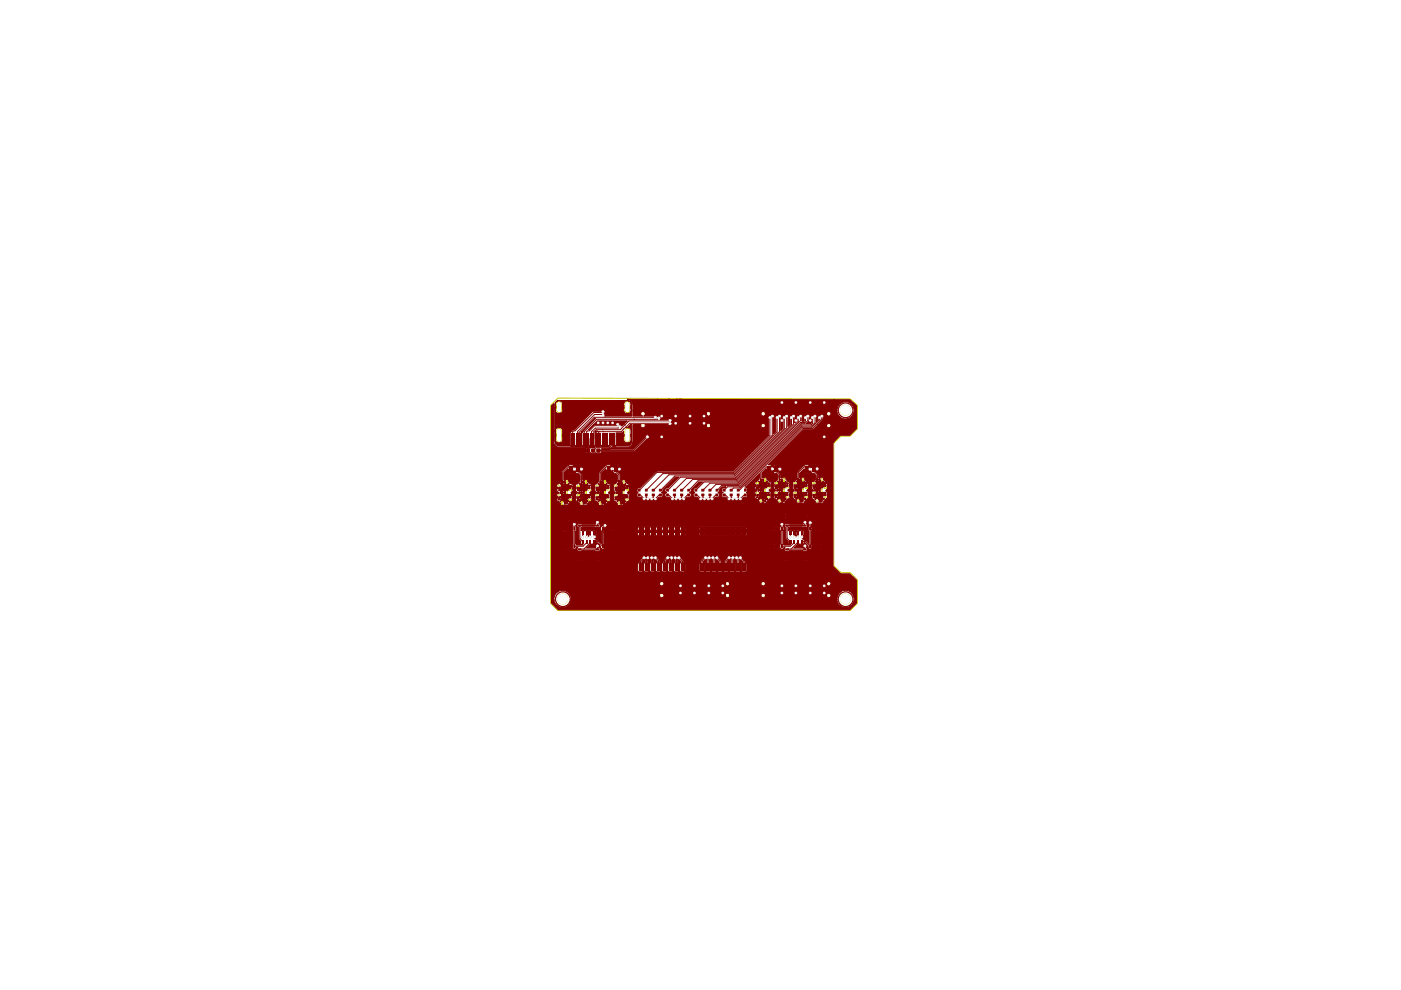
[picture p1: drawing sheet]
<svg xmlns="http://www.w3.org/2000/svg" width="297mm" height="210mm" viewBox="0 0 297 210" stroke-linecap="round" stroke-linejoin="round" font-family="sans-serif">
<path d="M116.8 85.9l1.5-1.5 62 .2 1.5 1.3v5l-1.5 1.6h-2l-1.5 1.5v26l1.5 1.4h2l1.5 1.5v5l-1.5 1.6h-62l-1.5-1.6z" fill="none" stroke="#c2c200" stroke-width=".21"/>
<g fill="none" stroke="#840000" stroke-width=".21">
<path d="M122.5 99.5h.8M122.5 99.9l.8 .8v1.5M126.9 91.5h.1M126.9 91.5h4.8M126.9 91.5v1l-.2 .2v.3M127.8 91.1h.1M127.8 88.1l-.1-.2h-1.6l-3.7 3.6v1l-.1 .2v.3M127.8 87.3l-.1 .2h-1.8l-4 3.9h-.3l-.2 .1v1.4l-.2 .1M127.9 91.5h.1M129 99h-.5l-1.2 1.2v2M129.7 99.4l-.7 .1M129.8 93v1.3l-.6 .6h-2.8l-.7 .6"/>
<path d="M130.6 99.5h.7M131 90l-.2 .3h-4.7l-1.1 1.1h-.5l-.1 .1-.1 1.5M131.4 90.5l-.3 .3h-4.9l-.8 .7-.1 1.5M131.6 91.1h-5.2l-.5 .4v1.4l-.2 .1M134.5 88.9h-8l-2.6 2.6-.1 1.5M137.2 92.6l-2.8 2.9h-7.6M138.3 88.5h-12.3l-3.2 3.2v1.3M121.8 111.2v4.6h1.8l.8-.7M123.5 113v.9M124.4 113v.9M125.1 113v.9M125.1 115.1l-1.3 1.3"/>
<path d="M126 113v.9M126.7 110.7h.1M126.7 115.7h.1M126.7 110.7v.7h-3.8v2.7l.6 .7M126.7 115.7v.7h-3.8M127.8 112.1v3.7l-1-1h-.8M128.3 111.4l-.5 .5M135.7 104.9l.9 .8M136.6 118.3l-.8 .7v1.2M137 104.9v.5l.3 .3M137.3 118.3l-.2 .2v1.7M138.2 118.3l.1 .1v1.8"/>
<path d="M138.5 104.9v.5l-.3 .3M138.9 118.3l.7 .6v1.3M139.3 100.2l-3.7 3.8M139.8 104.9l-.9 .8M140.5 100.4l-3.5 3.6M141.6 118.3l-.7 .6v1.3M141.7 104.9l.9 .8M141.8 100.7l-3.3 3.3M142.4 118.3l-.2 .1v1.8M143 104.9v.5l.3 .3M143.1 100.9l-3.1 3.1M143.2 118.3l.2 .2v1.7"/>
<path d="M143.9 118.3l.8 .7v1.2M144.3 101.2l-2.7 2.8M144.5 104.9v.5l-.3 .3M145.5 101.4l-2.5 2.6M145.8 104.9l-.9 .8M146.8 101.7l-2.3 2.3M147.7 104.9l.9 .8M148 101.9l-2 2.1M148.8 119v1.2"/>
</g>
<circle cx="119.3" cy="127" r="1.57" fill="none" stroke="#840000" stroke-width=".25"/>
<path d="M122.8 102.6l.1-.2 .4 .3v-.4v.4h.1l.2-.2v-.3h-.3l.6-.1 .1 .6h.5v-.3l.2 .2-.2 .4h.5l.1 .5h-.4l-.2 .2v.3h-.5l-.1 .1 .1 .8h1l.1 .4v.3l-.6 .1v.5l.2 .1-.2 .1-.2-.2v.5l-.7 .1v-.4h.3l.1 .3 .2-.1-.1-.4-.2 .2h-.3l-.2-.2h-.3l-.2 .2-.1-.1 .3-.3-.6-.1v-.2l.1 .2 .5-.1-.2-.2-.4 .1-.1-.4h.5l.2-.3h1.4v.2l.4 .1v-.3h-1.8l.2-.1v-.4l.1 .5 .2-.2v-.3h-.7v.1h-.2v-.3l.2-.1v.2h.4v-.4v.4h.3v-.3l-1.1-.1v-.4l.1 .3 .5-.1-.2-.3-.4 .1-.1-.3h.5l.2-.3h1.4l.1 .3h.4v-.3h-1.9l-.1-.3z" fill="#840000"/>
<path d="M121 99.5h.8M121 99h-.4l-1.3 1.2v2M122.8 102.6l.1-.2 .4 .3v-.4v.4h.1l.2-.2v-.3h-.3l.6-.1 .1 .6h.5v-.3l.2 .2-.2 .4h.5l.1 .5-.6 .1v.4h-.5l-.1 .1 .1 .8h1l.1 .4v.3l-.6 .1v.5l.2 .1-.2 .1-.2-.2v.5l-.7 .1v-.4h.3l.1 .3 .2-.1-.1-.4-.2 .2h-.3l-.2-.2h-.3l-.2 .2-.1-.1 .3-.3-.6-.1v-.2l.1 .2 .5-.1-.2-.2-.4 .1-.1-.4h.5l.2-.3h1.4v.2l.4 .1v-.3h-1.8l.2-.1v-.4l.1 .5 .2-.2v-.3h-.7v.1h-.2v-.3l.2-.1v.2h.4v-.4v.4h.3v-.3l-1.1-.1v-.4l.1 .3 .5-.1-.2-.3-.4 .1-.1-.3h.5l.2-.3h1.4l.1 .3h.4v-.3h-1.9l-.1-.3z" fill="none" stroke="#840000" stroke-width=".21"/>
<path d="M118.8 102.6l.2-.2 .2 .3 .1-.4v.4h.2l.1-.4-.4-.1 .7-.1v.4l.2 .2h.3l.2-.3 .1 .2-.2 .1v.3h.5l.1 .5h-.5l-.1 .1v.4l-.6 .1v.7l.2 .2 .9-.1 .1 .4v.3h-.5l-.2 .1v.4l.3 .2-.1 .1-.3-.2-.1 .5-.6 .1v-.4h.3v.3l.3-.1-.1-.4-.2 .2h-.3l-.1-.2h-.5v.2l-.2-.1 .2-.4h-.5v-.2l.1 .2h.4v-.2l-.1-.1-.4 .1-.1-.4h.5l.1-.3h1.4l.2 .3h.3v-.3h-1.9h.2v-.5l.1 .5 .3-.2v-.3h-.6v.1h-.3v-.3l.3-.1v.2h.2l.1-.4v.4h.3v-.3l-1.1-.1v-.4l.1 .3h.4v-.2l-.2-.2-.3 .1-.1-.3h.5l.1-.3h1.5l.1 .3h.3v-.3h-1.9v-.2z" fill="#840000"/>
<path d="M130.6 99.9l.6 .8v1.5M119 102.4l.2 .3 .1-.4v.4h.2l.1-.4-.4-.1 .7-.1v.4l.2 .2h.3l.2-.3 .1 .2-.2 .1v.3h.5l.1 .5h-.5l-.1 .1v.4l-.6 .1v.7l.2 .2 .9-.1 .1 .4v.3h-.5l-.2 .1v.4l.3 .2-.1 .1-.3-.2-.1 .5-.6 .1v-.4h.3v.3l.3-.1-.1-.4-.2 .2h-.3l-.1-.2h-.5v.2l-.2-.1 .2-.4h-.5v-.2l.1 .2h.4v-.2l-.1-.1-.4 .1-.1-.4h.5l.1-.3h1.4l.2 .3h.3v-.3h-1.9h.2v-.5l.1 .5 .3-.2v-.3h-.6v.1h-.3v-.3l.3-.1v.2h.2l.1-.4v.4h.3v-.3l-1.1-.1v-.4l.1 .3h.4v-.2l-.2-.2-.3 .1-.1-.3h.5l.1-.3h1.5l.1 .3h.3v-.3h-1.9v-.2l-.2-.2z" fill="none" stroke="#840000" stroke-width=".21"/>
<path d="M130.9 102.4l.3 .3 .1-.4v.4h.2l.1-.5h-.4l.7-.1v.4l.2 .2h.3l.2-.3 .2 .2-.4 .3 .6 .1 .1 .5h-.4l-.3 .2v.3l-.5 .1v.7l.3 .2 .7-.1v.3l.2 .1v.3h-.5l-.2 .1v.4l.4 .2-.2 .1-.4-.2v.5l-.6 .1v-.4h.3v.3h.3v-.5l-.3 .2-.8-.2-.2 .2-.1-.1 .3-.4h-.5v-.2v.2h.5v-.2l-.2-.1h-.5v-.3h.5l.2-.3h1.3l.2 .3h.2l.1-.3h-1.8h.1v-.5l.1 .5 .3-.1v-.4h-.7v.1h-.3v-.3l.3-.1v.2h.3l.1-.4v.4h.3v-.4h-1v-.4v.3h.5v-.2l-.7-.2v-.2h.5l.2-.3h1.3l.2 .3h.3v-.3h-1.8v-.2l-.3-.2z" fill="#840000"/>
<path d="M130.9 102.4l.3 .3 .1-.4v.4h.2l.1-.5h-.4l.7-.1v.4l.2 .2h.3l.2-.3 .2 .2-.4 .3 .6 .1 .1 .5h-.4l-.3 .2v.3l-.5 .1v.7l.3 .2 .7-.1v.3l.2 .1v.3h-.5l-.2 .1v.4l.4 .2-.2 .1-.4-.2v.5l-.6 .1v-.4h.3v.3h.3v-.5l-.3 .2-.8-.2-.2 .2-.1-.1 .3-.4h-.5v-.2v.2h.5v-.2l-.2-.1h-.5v-.3h.5l.2-.3h1.3l.2 .3h.2l.1-.3h-1.8h.1v-.5l.1 .5 .3-.1v-.4h-.7v.1h-.3v-.3l.3-.1v.2h.3l.1-.4v.4h.3v-.4h-1v-.4v.3h.5v-.2l-.7-.2v-.2h.5l.2-.3h1.3l.2 .3h.3v-.3h-1.8v-.2l-.3-.2z" fill="none" stroke="#840000" stroke-width=".21"/>
<path d="M126.7 102.6l.2-.2 .4 .3v-.4l.1 .4 .2-.2v-.3h-.3l.6-.1v.5l.5 .1 .2-.3 .2 .2-.4 .2v.2h.5v.3h.2v.2l-.6 .1-.1 .4h-.5v.9h1v.3l.2 .1v.3h-.5l-.2 .1v.4l.4 .2-.2 .1-.3-.2v.5l-.7 .1v-.4l.6 .3v-.5l-.4 .2h-.2l-.2-.2h-.3l-.2 .2-.2-.1 .4-.3-.6-.1v-.2l.1 .2h.4l.1-.2-.2-.1-.4 .1-.1-.4h.5l.2-.3h1.3l.2 .3h.3v-.3h-1.8l.2-.1v-.4v.5l.3-.2v-.3h-.7v.1h-.2v-.3l.2-.1v.2h.4v-.4v.4h.3v-.3l-1.1-.1v-.4l.1 .3h.5v-.2l-.3-.2-.3 .1-.1-.3h.5l.2-.3h1.3l.2 .3h.3v-.3h-1.8v-.2z" fill="#840000"/>
<g fill="none" stroke="#840000" stroke-width=".21">
<path d="M169.9 90.1l-13.1 13.1h-2.5l-.8 .8M170 90.3l-13.1 13.2h-1.4l-.5 .5M126.7 102.6l.2-.2 .4 .3v-.4l.1 .4 .2-.2v-.3h-.3l.6-.1v.5l.5 .1 .2-.3 .2 .2h-.2l-.2 .4h.5v.3h.2v.2l-.7 .2v.3h-.5v.9h1v.3l.2 .1v.3h-.5l-.2 .1v.4l.4 .2-.2 .1-.3-.2v.5l-.7 .1v-.4l.6 .3v-.5l-.4 .2h-.2l-.2-.2h-.3l-.2 .2-.2-.1 .4-.3-.6-.1v-.2l.1 .2h.4l.1-.2-.2-.1-.4 .1-.1-.4h.5l.2-.3h1.3l.2 .3h.3v-.3h-1.8l.2-.1v-.4v.5l.3-.2v-.3h-.7v.1h-.2v-.3l.2-.1v.2h.4v-.4v.4h.3v-.3l-1.1-.1v-.4l.1 .3h.5v-.2l-.3-.2-.3 .1-.1-.3h.5l.2-.3h1.3l.2 .3h.3v-.3h-1.8v-.2zM139.3 100.2h16.2M140.5 100.4h15.1M141.8 100.7h13.9M143.1 100.9h12.7M144.3 101.2h11.7M145.5 101.4h10.5M146.8 101.7h9.3M148 101.9h8.2M149 104.9v.5l.4 .3"/>
<path d="M149.6 118.3l-.8 .7M150.4 118.3l-.3 .2v1.7M150.5 104.9v.5l-.3 .3M151.1 118.3l.3 .1v1.8M151.8 104.9l-.8 .8M151.8 102.7l-1.3 1.3M152 118.3l.7 .6v1.3M153 103l-.9 1M153.8 104.9l.8 .8M154.6 118.3l-.7 .6v1.3M155 104.9v.5l.4 .3M155.4 118.3l-.2 .1v1.8"/>
<path d="M156.4 102.2h-7.1l-1.8 1.8M156.5 102.4h-6l-1.5 1.6M156.5 104.9v.5l-.3 .3M157.8 104.9l-.8 .8"/>
</g>
<path d="M116.9 86l.5-.4v8.3a1.3 1.3 0 0 0 1 .9h7.8l-1 .2-.3-.1v1.3l.3-.2 .2 .2h.8l.1-.2 .2 .2h.8l.2-.4h7l2.7-2.8a.43 .43 0 0 0 .5-.5 .43 .43 0 0 0-.7-.2l-.2 .4-2.5 2.5h-6.8h1.8l.3-.4h3.6a1.17 1.17 0 0 0 1-1.2v-3.6h1.7v.4l.2 .3 .6-.1 .1-.3-.1-.3h4.9a.36 .36 0 0 0 .6 .2h7.6l.1 .4 .1 .1h.5l.2-.5h10.7l.1 .4 .6 .1a.47 .47 0 0 0 0-.8 .47 .47 0 0 0-.7 .3h-10.7l-.4-.5-.4 .2-.1 .3h-7.6a.35 .35 0 0 0 .3-.4 .35 .35 0 0 0-.3-.3 .36 .36 0 0 0 .2-.6l-.2-.2h-.3l-.3 .3h-1.6l.1-.3-.1-.5h-.5l-.1 .2-.2-.3-.6 .1h-2.1l.3-.5h13a.47 .47 0 0 0 .4 .5 .47 .47 0 0 0 .5-.5h10.7v.3a.5 .5 0 0 0 .5 .2 .5 .5 0 0 0 .4-.5h13v.3a.5 .5 0 0 0 .8 .1 .5 .5 0 0 0-.2-.8l-.6 .1v.3h-13l-.2-.4-.6 .1-.1 .3h-10.7l-.2-.4-.6 .1-.1 .3h-13l-.2-.4h-.5l-.2 .2v.5l.3 .2h-2v-1.2h43.3v.4a1.83 1.83 0 0 0 2.8 1.2 1.83 1.83 0 0 0 0-3.1 1.83 1.83 0 0 0-2.8 1.3v.2h-43.3l-.1-1.4a1.22 1.22 0 0 0-1.1-.9l47.2 .1 1.4 1.2v4.8l-1.4 1.5h-2.1l-1.5 1.5v26.3l1.6 1.6h2l1.4 1.3v4.8l-1.4 1.5h-61.8l-1.5-1.5v-.7h.5a1.82 1.82 0 0 0 1.9 1.7 1.82 1.82 0 0 0 1.8-1.7h56.4v.2a1.84 1.84 0 0 0 2.3 1.4 1.84 1.84 0 0 0 1.2-2.4 1.84 1.84 0 0 0-2.5-1l-.4 .3a1.87 1.87 0 0 0-.6 1.5h-56.4l-.2-.9h19v.3a.5 .5 0 0 0 .6 .2 .5 .5 0 0 0 .3-.5h13v.1a.47 .47 0 0 0 .5 .4 .47 .47 0 0 0 .4-.5h6.7v.3a.5 .5 0 0 0 .6 .2 .5 .5 0 0 0 .3-.5h13v.3a.5 .5 0 0 0 .8 .1 .5 .5 0 0 0-.2-.8h-.4l-.2 .4h-13l-.2-.4-.6 .1-.1 .3h-6.7l-.3-.4h-.4l-.2 .4h-13l-.3-.4-.5 .1-.1 .3-19.1-.1a1.83 1.83 0 0 0-2.1-.8 1.83 1.83 0 0 0-1.3 1.8h-.5v-3.4h23l.1 .4 .1 .1h.4l.3-.5h13l.2 .5h.4l.3-.5h6.7l.1 .4 .1 .1h.5l.2-.5h13v.3l.2 .2h.4a.47 .47 0 0 0 .1-.8 .47 .47 0 0 0-.7 .3h-13l-.4-.4-.4 .1-.1 .3h-6.7l-.4-.4-.5 .4h-13a.47 .47 0 0 0-.5-.4 .47 .47 0 0 0-.4 .4h-23v-4.2h18.3v1.6l.2 .1h.9l.1-1.8-.3-.1v-.2l.4-.5 .2 .1 .1-.2v.8h-.2l-.1 .2v1.6l.2 .1h.9l.1-1.8-.4-.1v-.7h.3l.2-.2 .3 .2v.7h-.3v.2v1.6l.1 .1h1v-1.8l-.3-.1v-.9l.8 .6v.3h-.3l-.1 .2v1.6l.2 .1h1l.1-1.7v1.6l.2 .1h.9l.1-1.8-.4-.1v-.3l.4-.4 .1 .1 .3-.3v.9h-.3v.2v1.6l.1 .1h1v-1.8l-.3-.1v-.6l.3-.2v-.1l.5 .3v.6h-.3l-.1 .2v1.6l.2 .1h1v-1.8l-.3-.1v-.8l.7 .6v.2h-.2l-.1 .2v1.6l.2 .1h1v-1.7h3v1.7h1l.1-.1v-1.6v-.2h-.3v-.2l.4-.5 .4-.1v.8l-.4 .1v1.8h1l.2-.1v-1.6l-.1-.2h-.2v-.7h.2l.2-.2 .3 .2v.7l-.3 .1 .1 1.8h.9l.2-.1v-1.6l-.1-.2h-.3v-.9l.8 .6v.3l-.3 .1v1.8h1l.1-.1 .1-1.6v1.7h1l.2-.1v-1.6l-.1-.2h-.2v-.3l.3-.4 .1 .1 .3-.3v.9l-.3 .1v1.8h1l.2-.1v-1.6l-.1-.2h-.3v-.6l.4-.3 .4 .3v.6l-.3 .1v1.8h1l.2-.1v-1.6l-.1-.2h-.3v-.8l.8 .6v.2l-.4 .1v1.8h1.1l.1-.1v-1.6l-.1-.2h-.2v-.4l-.3-.3h8.6l.2 .3 .3-.1v-.2h.2v.3l.5-.3h2.6v.2l.2 .1 .2-.3h.3l.1 .3 .3-.1v-.2h-13.5l-.3-.3h9.4v-.2h.2v.2h3.5v-.2l.7 .2v-.2l-.9-.1-.2 .1v.2h-2.6l-.3-.3h-.7l-.2 .3h-8.9l-.2-.4h-.4l-.3 .2-.1-.2h-.4l-.2 .2-.2-.2h-.4l-.3 .2-.1-.2h-.4l-.7 .9v.5l-.5 .2v-.2h-.3v-.5l-.8-.9h-.3l-.2 .2-.2-.2h-.4l-.2 .2-.2-.2h-.4l-.3 .2-.1-.2h-.4l-.8 1v.4h-.3v.2h-3l-.1-.2h-.3v-.4l-.5-.6-.2-.4h-.4l-.2 .2-.2-.2h-.4l-.3 .2-.1-.2h-.4l-.2 .2-.2-.2h-.4l-.8 .9v.5l-.4 .2-.1-.2h-.2v-.5l-.5-.5-.2-.4h-.3l-.3 .2-.3-.2h-.3l-.2 .2-.2-.2h-.4l-.2 .2-.2-.2h-.4l-.8 1v.4h-.3l-.1 .2h-18.3v-.9h5.4v.2l.3 .1 .2-.3h.2l.1 .3 .3-.1v-.2h2.7l.2 .3h.2v-.3h.2l.1 .3h.2l.3-.3h-10.4v-.3h5.9v-.2h.2v.2h3.5v-.2h.2v.2h.6l-.3-.3h-.7l-.2 .3h-2.7v-.2l-.2-.1h-.6l-.3 .1v.2h-5.4v-2.3h2.5l.1 .4 .1-.4h.3v.3l.1 .1 .1-.2v-.2h-3.2v-.5h2.5v.2h.2v-.5h.3v.5h.2l-.1-.5h-.5l-.1 .3h-2.5v-3.2h2.5l.1 .4 .1-.4h.3v.3l.1 .1 .1-.2v-.3l-3.2 .1v-.5h2.5v.1h.2v-.4h.3v.4h.2l-.1-.4h-.5l-.1 .3h-2.5v-.6h4.4l.2 .3-.1 4.7 .2 .2h.4l.2-.3h.3l-.2 .1v.6h.2h.8l.1-.1h2.7l.1 .1h.9l.2-.1v-.5l-.4-.1 .2-.4-.4-.4-.5 .3 .1 .5-.1 .1h-1.8l.7-.8h1.2l.1-.3h.3l.6 .7v.4l.3 .2h.4l.2-.4h1.2l.1 .4 .1-.4h.3l.1 .4 .1-.4h33.3l.2 .4 .1-.4h.2v.3l.1 .1 .2-.2v-.2h-36v-.5h1.2v.2h.2v-.5h.3v.5h.2v-.2h33.3v.2h.3v-.5h.2v.5h.3l-.2-.5h-.4l-.2 .3h-33.3l-.1-.3h-.5l-.1 .3h-1.2l-.2-.3v-2.3h7.2v.6l.2 .1h.9l.1-.7 .1 .6 .2 .1h.9l.1-.7 .1 .6 .1 .1h1v-.7l.1 .6 .2 .1h.9l.1-.7 .1 .6 .2 .1h.9l.1-.7 .1 .6 .1 .1h1v-.7l.1 .6 .2 .1h.9l.1-.7 .1 .6 .2 .1h.9l.1-.7h3v.7h1l.1-.1v-.6l.2 .7h.9l.2-.1v-.6l.2 .7h.9l.2-.1v-.6l.1 .7h1l.1-.1v-.6l.2 .7h.9l.2-.1v-.6l.2 .7h.9l.2-.1v-.6l.2 .7h.9l.2-.1v-.6l.1 .7h1l.1-.1v-.6h-.4v.7h-.3v-.7h-1v.7h-.3v-.7h-.9v.7h-.4v-.7h-.9v.7h-.3v-.7h-1v.7h-.3v-.7h-.9v.7h-.4v-.7h-.9v.7h-.4v-.7h-.9v.7h-.3v-.7h-3.8v.7h-.4v-.7h-.8l-.1 .7h-.3v-.7h-.9l-.1 .7h-.3v-.7h-.9v.7h-.4v-.7h-.8l-.1 .7h-.4v-.7h-.8l-.1 .7h-.3v-.7h-.9l-.1 .7h-.3v-.7h-.8l-.1 .7h-.4v-.7h-7.6l.2-.6h1.2l.1 .4 .1-.4h.3l.1 .4 .1-.2v-.3l-1.9 .1 .1-.5h1.1v.1h.2v-.4h.3v.4l5.3-.1v.6h1.2v-.6l.1 .6h1.2v-.6l.1 .6h1.1v-.6l.1 .6h1.2v-.6l.1 .6h1.2v-.6l.1 .6h1.1v-.6l.1 .6h1.2v-.6l.1 .6h1.2v-.6h3v.6h1.1v-.6l.1 .6h1.2v-.6l.1 .6h1.2v-.6l.1 .6h1.1v-.6l.1 .6h1.2v-.6l.1 .6h1.2l.1-.6v.6h1.2v-.6v.6h1.2v-.1h5.1l.2 .4 .1-.4h.2v.3l.1 .1 .2-.2-.1-.3-5.8 .1-.1-.5h5.2v.1h.3v-.4h.2v.4h.3l-.2-.4h-.4l-.2 .3-5.5-.1v.7h-.3v-.7h-.4l-.1 .1-.1-.1h-.4v.7h-.3v-.7h-.3l-.1 .1-.2-.1h-.3v.7h-.4v-.7h-.3l-.1 .1-.2-.1h-.3v.7h-.3v-.7h-.4l-.1 .1-.1-.1h-.4v.7h-.3v-.7h-.4v.1l-.2-.1h-.3v.7h-.4v-.7h-.3l-.1 .1-.2-.1h-.3v.7h-.4v-.7h-.3l-.1 .1-.1-.1h-.4v.7h-.3v-.7h-.4v.1h-3l-.1-.1h-.3v.7h-.4v-.7h-.3l-.1 .1-.4-.1-.1 .7h-.3v-.7h-.4l-.1 .1-.4-.1-.1 .7h-.3v-.7h-.4v.1l-.5-.1v.7h-.4v-.7h-.3l-.1 .1-.4-.1-.1 .7h-.4v-.7h-.3l-.1 .1-.4-.1-.1 .7h-.3v-.7h-.4v.1l-.5-.1-.1 .7h-.3v-.7h-.3l-.1 .1-.4-.1-.1 .7h-.4v-.7h-.3l-.1 .1h-5.1l-.1-.3h-.5l-.1 .3h-.9l.2-.2v-.4h36.7l.1 .3-.1 .2v.7l.1 .2v2.6l-.1 .2v.8l.1 .2h.4l.3-.3h.3l-.2 .1v.5l.2 .1h.8l.2-.1h2.6l.2 .1h.7h.2v-.6l-.3-.1 .1-.6-.3-.2-.4 .3v.5l-.1 .1h-1.9l.8-.8h1.2l.1-.3h.3l.7 .7v.4l.1 .2h.5l.1-.4h1.3l.2 .4 .1-.4h.2l.1 .4 .2-.2v-.2h-2.1v-.5h1.3v.2h.3v-.5h.2v.5h.3l-.2-.5h-.4l-.2 .3h-1.3l-.1-.2 .1-3h1.3l.2 .4 .1-.4h.2l.1 .4 .2-.2v-.3l-2.1 .1v-.5h1.3v.1h.3v-.4h.2v.4h.3l-.2-.4h-.4l-.2 .3h-1.3v-1.2l-.5-.2-.2 .3v.3l.1 .2v.3l-.1 .2v.8l.1 .1v2.6l-.6-.6h-.5l-.1-.4h-.2l.2-.1 .1-.6v-.9l-.1-.2h-.6l-.1 .2-.2-.2h-.5l-.2 .2 .1 1.1-.1-1.3h-.6l-.1 .2-.1-.2-.8 .1v-.7l.4-.1 3.7 .1v-.6l-.3-.1 .1-.6-.3-.2-.4 .1v.7l-.1 .1-3.7-.1-.2 .2v.4l.3 .1v2.5l.5 .4v.6l.5 .1-.1 .2h-1.3l-.2-.4v-2.6l.2-.2-.1-1a.43 .43 0 0 0-.2-.6 .43 .43 0 0 0-.5 .4h-36.8l-.1-.2h-.3l-.3 .2-.1 .3h-.2l-.3 .3v.6l.2 .2v2.6l-.7-.6h-.4v-.2l-.3-.2 .3-.2-.1-1.6h-.7v.2l-.1-.2h-.6l-.1 1.3v-1.1l-.2-.2h-.5l-.1 .2-.1-.2-.7 .1v-.7l.2-.1h2.7l.1 .1h.9l.2-.1v-.4l-.4-.2 .2-.4-.6-.4-.3 .3 .1 .5-.1 .1h-3.9v.6h.4v2.5l.4 .4v.6l.5 .1-.1 .2h-1.3l-.2-.4v-2.6l.2-.1v-.8l-.2-.2 .2-.2-.1-.4-.3-.2-.5 .5h-4.4v-1.6h5.4l.2 .2h.3v-.2h.2v.2l.4-.2h2.7l.1 .2h.3v-.2h.2v.2h.4l.2-.2h39l.2 .2h.3v-.2h.2v.2l.5-.2h2.6l.4 .2v-.2h.3v.2h.2l.2-.2h-54.3v-.4l5.9 .1v-.2h.2v.2h3.5v-.2h.2v.2h40.1v-.2h.2v.2h3.5v-.2h.3v.2h.4v-.2l-43.9 .1-.2-.1h-.9l-.1 .1h-2.7l-.1-.1h-.8l-.2 .1h-5.4v-6.3h1.1l.2 .4-.2 .8 .4 .3v.2h-.3l-.1 .2v.4h.2l-.2 .9 .4 .2 .6 .9h.5v-.2l.9 .2 .2-.4 .5-.5 .3-.1v-1.5l-.2-.1-.1-.2a.45 .45 0 0 0 .2-.8l.2-.6-.1-.3-.3-.1-.5-.5-.2-.4h-.3l-.2 .2-.4-.1v-1.5l.2-.1h.8l.1 .1h.3v-.1h.3v.1l.4-.1-.1-.1-1.8 .1 .8-.8v.4h1.5v.4l.5 .1 .5 .5a1.94 1.94 0 0 1-.6 1.8h-.2l-.2 .3 .2 .4-.1 .3a.52 .52 0 0 0 .3 .8l-.1 .2h-.2l-.1 .2 .2 .4v.5l-.2 .1 .1 .4 .3 .1 .5 .5 .2 .4h.3l.2-.2 .8 .2 .1-.4 1-.8-.2-.3 .2-.9-.1-.2h-.3v-.2l.4-.3v-.4l-.2-.1 .2-.7h.6v1.2l.4 .3-.1 .2h-.2l-.1 .2v1.3l.8 .7 .2 .4h.3l.2-.2 .8 .2 .2-.4 .9-.7v-1.3l-.5-.3 .5-.4v-1.3l-.9-.7-.2-.4h-.4l-.1 .2-.4-.1v-1.5l.2-.1h.7l.2 .1h.3v-.1h.2v.1l.4-.1v-.1l-1.8 .1 .7-.8 .1 .4 1.5-.1v.5l.6 .1 .4 .5a1.75 1.75 0 0 1-.6 1.8l-.4 .2v1.3l.5 .3-.1 .2h-.3l-.1 .2v1.3a1.63 1.63 0 0 1 1.1 1.1h.3l.2-.2 .8 .2 .2-.2a1.27 1.27 0 0 1 .8-.9v-1.3l-.4-.3 .4-.3v-.4h1.6v.4l.3 .3-.3 .1v.6l.2 .2h.7l.2 .3v.2a.45 .45 0 0 0 .5 .3 .45 .45 0 0 0 .4-.4 .38 .38 0 0 0 .4 .4 .38 .38 0 0 0 .4-.4l.2 .4h.3l.3-.4a.39 .39 0 0 0 .5 .4 .39 .39 0 0 0 .3-.5l.3-.3h.6l.2-.2v-.6l-.3-.1 .3-.1v-.6l2.7-2.6h.7l-2.3 2.3h-.5l-.1 .6 .3 .4-.3 .2v.4l.2 .3h.6l.4 .3v.2l.2 .3h.3l.3-.4 .3 .4 .3-.1 .2-.3v.3l.4 .1 .4-.4a.39 .39 0 0 0 .5 .4 .39 .39 0 0 0 .3-.5l.3-.3 .8-.1 .1-.6-.4-.2 .3-.1 .1-.6 1.6-1.6h.7l-1.2 1.3h-.6l-.1 .6 .3 .4-.2 .1-.1 .5 .1 .2 .7 .1 .4 .3 .1 .4 .1 .1 .6-.3a.4 .4 0 0 0 .4 .3 .4 .4 0 0 0 .4-.4l.2 .4 .5-.2v-.2a.43 .43 0 0 0 .5 .4 .43 .43 0 0 0 .4-.5l.3-.3h.6l.2-.2 .1-.5-.4-.2 .9-1.3h.8l-.2 .3h-.6l-.1 .2v.5l.3 .3-.3 .1 .1 .7 .7 .1 .4 .3 .1 .4 .1 .1 .5-.2v-.2l.3 .4 .4-.1 .2-.3 .2 .4 .5-.2v-.2l.3 .4 .4-.1 .2-.4 .3-.3h.6l.2-.2v-.6l-.3-.1 .3-.3v-.5l-.3-.2v-.4l2.8-2.7v1.2l-1 .8 .2 .4-.1 .5a.39 .39 0 0 0 0 .4 .39 .39 0 0 0 .4 .2l-.1 .2h-.2l-.2 .3a.94 .94 0 0 1 0 1.1l1 .8 .1 .4h.4l.1-.2 .8 .2 .2-.4 .9-.8v-1.1l-.4-.4 .4-.4v-1.3l-.9-.7-.1-.4h-.4l-.1 .1h-.5v-1l.2-.1h.8l.1 .1h.3v-.1h.3v.1l.4-.1-.1-.1-1.8 .1 .8-.8v.4l1.5-.1v.5l.6 .1 .4 .5-.1 .8-.5 .5-.3 .1v1.5l.3 .2-.1 .2-.2 .1v1.5h.3l.7 1h.3l.2-.2 .8 .2 .1-.4 .5-.6 .5-.1v-.4h-.2l.2-.9-.5-.3 .5-.4v-.4l-.2-.1 .2-.7h.6v.3v.9l.3 .5-.3 .2v.9a1.63 1.63 0 0 0 .8 1.2l.2 .3h1.3l1-1.1v-.4h-.1l.1-.9-.4-.2 .2-.3 .2-.1v-.5l-.1-.1 .1-.9-.5-.1-.3-.3v-.5l-.2-.1h-.3l-.2 .2h-.3l-.1-.1v-1l.3-.1h.6l.2 .1h.3v-.1h.3v.1l.3-.1v-.1l-1.7 .1 .7-.8v.4h1.5v.4l.6 .1 .5 .5-.1 .9-.4 .4h-.4l-.2 .2v.3l.2 .2-.2 .8 .5 .4v.1l-.5 .2v.3l.2 .1-.2 .9 1.1 1.1h1.3l.8-1h.2v-1.5l-.3-.1v-.1l.4-.5-.2-.4 .2-.7-.9-.7v-.4l-.2-.1h-.3l-.2 .2-.3-.1v-.6l-.5-.5v-.4h.4l.2-.3-.1-.4-.3-.1-1.8 .1v-.4l.9 .1v-.2h.2v.2h.5l-.1-.2h-.9l-.1 .1-1.4-.1-1.6 1.6-.1 1.5-.8 .7h-.6l-.2-.3h-.3l-.5-.9h-.5l-.1 .1h-.4v-.7l-.4-.4v-.5l.3 .2 .3-.2 .1-.4-.2-.2h-1.6l-.3-.1-.1 .1v-.4l.8 .1v-.2h.3v.2l.4-.1-.2-.1h-.8l-.1 .1-1.1-.1 7.4-7.5h2.1l.9-.9h2v.4h.7a.47 .47 0 0 0 0-.8 .47 .47 0 0 0-.7 .4h-2l1.2-1.2v-.4a.41 .41 0 0 0 0-.7 .41 .41 0 0 0-.6 .2l-.4 .1-.2 .4 .2 .3-.4 .5v-1.4l-.5-.2-.2 .3-.4 .1-.1 .5 .1 .2v.8l-.1 .1h-1l.6-.6v-.6l.2-.3-.1-.3-.5-.2-.2 .3h-.3l-.3 .3v.3l.2 .1-.1 .5h-.4l.1-.8a.43 .43 0 0 0-.2-.7 .43 .43 0 0 0-.6 .3l-.3 .1-.2 .4 .2 .6-.5 .5v-1.1l.2-.1-.1-.5a.42 .42 0 0 0-.7 .1l-.4 .1-.1 .2v.3l.2 .2v1.1l-.6 .4 .1-2.4-.5-.2-.2 .3-.5 .1 .1 2.6-.5 .5v-2.7a.42 .42 0 0 0 0-.7 .42 .42 0 0 0-.7 .2h-.2l-.3 .5 .2 .2v2.7l-.5 .5v-3.4a.41 .41 0 0 0 0-.7 .41 .41 0 0 0-.6 .2l-.4 .1-.2 .4 .2 .2v3.5l-7.6 7.6h-16.2l-3.6 3.6h-.4l-.2 .3h-1.6v-1.1l-.3-.1-.5-.5-.2-.4h-.3l-.2 .2-.4-.1v-1.2l-.4-.4v-.4l.2 .1 .4-.2v-.4l-.2-.2h-2v-.4l.9 .1v-.2h.2v.2h.5l-.1-.2h-.9l-.1 .1-1.4-.1-.2 .1-1.4 1.4-.1 2-.8 .8h-.6l-1-.8v-.4h-.5v.2l-.5-.1v-1.2l-.5-.4v-.4a.46 .46 0 0 0 .6-.1 .46 .46 0 0 0-.1-.6h-1.9v-.4l.7 .1v-.2h.4v.2h.3l.1-.1-.2-.1h-.8l-.1 .1-1.4-.1-1.6 1.5v2l-1 .8h-1.1v-7.1h7.1v.1l.5 .3v-.4h-7.6v-.6l7.6 .1v-.4l-.5 .3h-7.1z" fill="#840000"/>
<path d="M116.9 86l.5-.4v8.3a1.3 1.3 0 0 0 1 .9h7.8l-1 .2-.3-.1v1.3l.3-.2 .2 .2h.8l.1-.2 .2 .2h.8l.2-.4h7l2.7-2.8a.43 .43 0 0 0 .5-.5 .43 .43 0 0 0-.7-.2l-.2 .4-2.5 2.5h-6.8h1.8l.3-.4h3.6a1.17 1.17 0 0 0 1-1.2v-3.6h1.7v.4l.2 .3 .6-.1 .1-.3-.1-.3h4.9a.36 .36 0 0 0 .6 .2h7.6v.2l.2 .3h.5l.2-.5h10.7l.1 .4 .6 .1a.47 .47 0 0 0 0-.8 .47 .47 0 0 0-.7 .3h-10.7l-.4-.5-.4 .2-.1 .3h-7.6a.35 .35 0 0 0 .3-.4 .35 .35 0 0 0-.3-.3 .36 .36 0 0 0 .2-.6l-.2-.2h-.3l-.3 .3h-1.6l.1-.3-.1-.5h-.5l-.1 .2-.2-.3-.6 .1h-2.1l.3-.5h13a.47 .47 0 0 0 .4 .5 .47 .47 0 0 0 .5-.5h10.7v.3a.5 .5 0 0 0 .5 .2 .5 .5 0 0 0 .4-.5h13v.3a.5 .5 0 0 0 .8 .1 .5 .5 0 0 0-.2-.8l-.6 .1v.3h-13l-.2-.4-.6 .1-.1 .3h-10.7l-.2-.4-.6 .1-.1 .3h-13l-.2-.4h-.5l-.2 .2v.5l.3 .2h-2v-1.2h43.3v.4a1.83 1.83 0 0 0 2.8 1.2 1.83 1.83 0 0 0 0-3.1 1.83 1.83 0 0 0-2.8 1.3v.2h-43.3l-.1-1.4a1.22 1.22 0 0 0-1.1-.9l47.2 .1 1.4 1.2v4.8l-1.4 1.5h-2.1l-1.5 1.5v26.3l1.6 1.6h2l1.4 1.3v4.8l-1.4 1.5h-61.8l-1.5-1.5v-.7h.5a1.82 1.82 0 0 0 1.9 1.7 1.82 1.82 0 0 0 1.8-1.7h56.4v.2a1.84 1.84 0 0 0 2.3 1.4 1.84 1.84 0 0 0 1.2-2.4 1.84 1.84 0 0 0-2.5-1l-.4 .3a1.87 1.87 0 0 0-.6 1.5h-56.4l-.2-.9h19v.3a.5 .5 0 0 0 .6 .2 .5 .5 0 0 0 .3-.5h13v.1a.47 .47 0 0 0 .5 .4 .47 .47 0 0 0 .4-.5h6.7v.3a.5 .5 0 0 0 .6 .2 .5 .5 0 0 0 .3-.5h13v.3a.5 .5 0 0 0 .8 .1 .5 .5 0 0 0-.2-.8l-.6 .1v.3h-13l-.2-.4h-.5l-.2 .4h-6.7l-.3-.4h-.4l-.2 .4h-13l-.3-.4-.5 .1-.1 .3-19.1-.1a1.83 1.83 0 0 0-2.1-.8 1.83 1.83 0 0 0-1.3 1.8h-.5v-3.4h23l.1 .4 .1 .1h.4l.3-.5h13l.2 .5h.4l.3-.5h6.7v.3l.2 .2h.5l.2-.5h13v.3l.2 .2h.4a.47 .47 0 0 0 .1-.8 .47 .47 0 0 0-.7 .3h-13l-.4-.4-.4 .1-.1 .3h-6.7l-.4-.4-.5 .4h-13a.47 .47 0 0 0-.5-.4 .47 .47 0 0 0-.4 .4h-23v-4.2h18.3v1.6l.2 .1h.9l.1-1.8-.3-.1v-.2l.4-.5 .2 .1 .1-.2v.8h-.2l-.1 .2v1.6l.2 .1h.9l.1-1.8-.4-.1v-.7h.3l.2-.2 .3 .2v.7h-.3v.2v1.6l.1 .1h1v-1.8l-.3-.1v-.9l.8 .6v.3h-.3l-.1 .2v1.6l.2 .1h1l.1-1.7v1.6l.2 .1h.9l.1-1.8-.4-.1v-.3l.4-.4 .1 .1 .3-.3v.9h-.3v.2v1.6l.1 .1h1v-1.8l-.3-.1v-.6l.3-.2v-.1l.5 .3v.6h-.3l-.1 .2v1.6l.2 .1h1v-1.8l-.3-.1v-.8l.7 .6v.2h-.2l-.1 .2v1.6l.2 .1h1v-1.7h3v1.7h1l.1-.1v-1.6v-.2h-.3v-.2l.4-.5 .4-.1v.8l-.4 .1v1.8h1l.2-.1v-1.6l-.1-.2h-.2v-.7h.2l.2-.2 .3 .2v.7l-.3 .1 .1 1.8h.9l.2-.1v-1.6l-.1-.2h-.3v-.9l.8 .6v.3l-.3 .1v1.8h1l.1-.1 .1-1.6v1.7h1l.2-.1v-1.6l-.1-.2h-.2v-.3l.3-.4 .1 .1 .3-.3v.9l-.3 .1v1.8h1l.2-.1v-1.6l-.1-.2h-.3v-.6l.4-.3 .4 .3v.6l-.3 .1v1.8h1l.2-.1v-1.6l-.1-.2h-.3v-.8l.8 .6v.2l-.4 .1v1.8h1.1l.1-.1v-1.6l-.1-.2h-.2v-.4l-.3-.3h8.6l.2 .3h.2l.1-.3h.2v.3l.5-.3h2.6v.2l.2 .1 .2-.3h.3l.1 .3 .3-.1v-.2h-13.5l-.3-.3h9.4v-.2h.2v.2h3.5v-.2l.7 .2v-.2l-.9-.1-.2 .1v.2h-2.6l-.3-.3h-.7l-.2 .3h-8.9l-.2-.4h-.4l-.3 .2-.1-.2h-.4l-.2 .2-.2-.2h-.4l-.3 .2-.1-.2h-.4l-.7 .9v.5l-.5 .2v-.2h-.3v-.5l-.8-.9h-.3l-.2 .2-.2-.2h-.4l-.2 .2-.2-.2h-.4l-.3 .2-.1-.2h-.4l-.8 1v.4h-.3v.2h-3l-.1-.2h-.3v-.4l-.5-.6-.2-.4h-.4l-.2 .2-.2-.2h-.4l-.3 .2-.1-.2h-.4l-.2 .2-.2-.2h-.4l-.8 .9v.5l-.4 .2-.1-.2h-.2v-.5l-.5-.5-.2-.4h-.3l-.3 .2-.3-.2h-.3l-.2 .2-.2-.2h-.4l-.2 .2-.2-.2h-.4l-.8 1v.4h-.3l-.1 .2h-18.3v-.9h5.4v.2l.3 .1 .2-.3h.2l.1 .3 .3-.1v-.2h2.7l.2 .3h.2v-.3h.2l.1 .3h.2l.3-.3h-10.4v-.3h5.9v-.2h.2v.2h3.5v-.2h.2v.2h.6l-.3-.3h-.7l-.2 .3h-2.7v-.2l-.2-.1h-.6l-.3 .1v.2h-5.4v-2.3h2.5l.1 .4 .1-.4h.3v.3l.1 .1 .1-.2v-.2h-3.2v-.5h2.5v.2h.2v-.5h.3v.5h.2l-.1-.5h-.5l-.1 .3h-2.5v-3.2h2.5l.1 .4 .1-.4h.3v.3l.1 .1 .1-.2v-.3l-3.2 .1v-.5h2.5v.1h.2v-.4h.3v.4h.2l-.1-.4h-.5l-.1 .3h-2.5v-.6h4.4l.2 .3-.1 4.7 .2 .2h.4l.2-.3h.3l-.2 .1v.6h.2h.8l.1-.1h2.7l.1 .1h.9l.2-.1v-.5l-.4-.1 .2-.3-.1-.3-.3-.2-.5 .3 .1 .5-.1 .1h-1.8l.7-.8h1.2l.1-.3h.3l.6 .7v.4l.3 .2h.4l.2-.4h1.2l.1 .4 .1-.4h.3l.1 .4 .1-.4h33.3l.2 .4 .1-.4h.2v.3l.1 .1 .2-.2v-.2h-36v-.5h1.2v.2h.2v-.5h.3v.5h.2v-.2h33.3v.2h.3v-.5h.2v.5h.3l-.2-.5h-.4l-.2 .3h-33.3l-.1-.3h-.5l-.1 .3h-1.2l-.2-.3v-2.3h7.2v.6l.2 .1h.9l.1-.7 .1 .6 .2 .1h.9l.1-.7 .1 .6 .1 .1h1v-.7l.1 .6 .2 .1h.9l.1-.7 .1 .6 .2 .1h.9l.1-.7 .1 .6 .1 .1h1v-.7l.1 .6 .2 .1h.9l.1-.7 .1 .6 .2 .1h.9l.1-.7h3v.7h1l.1-.1v-.6l.2 .7h.9l.2-.1v-.6l.2 .7h.9l.2-.1v-.6l.1 .7h1l.1-.1v-.6l.2 .7h.9l.2-.1v-.6l.2 .7h.9l.2-.1v-.6l.2 .7h.9l.2-.1v-.6l.1 .7h1l.1-.1v-.6h-.4v.7h-.3v-.7h-1v.7h-.3v-.7h-.9v.7h-.4v-.7h-.9v.7h-.3v-.7h-1v.7h-.3v-.7h-.9v.7h-.4v-.7h-.9v.7h-.4v-.7h-.9v.7h-.3v-.7h-3.8v.7h-.4v-.7h-.8l-.1 .7h-.3v-.7h-.9l-.1 .7h-.3v-.7h-.9v.7h-.4v-.7h-.8l-.1 .7h-.4v-.7h-.8l-.1 .7h-.3v-.7h-.9l-.1 .7h-.3v-.7h-.8l-.1 .7h-.4v-.7h-7.6l.2-.6h1.2l.1 .4 .1-.4h.3l.1 .4 .1-.2v-.3l-1.9 .1 .1-.5h1.1v.1h.2v-.4h.3v.4l5.3-.1v.6h1.2v-.6l.1 .6h1.2v-.6l.1 .6h1.1v-.6l.1 .6h1.2v-.6l.1 .6h1.2v-.6l.1 .6h1.1v-.6l.1 .6h1.2v-.6l.1 .6h1.2v-.6h3v.6h1.1v-.6l.1 .6h1.2v-.6l.1 .6h1.2v-.6l.1 .6h1.1v-.6l.1 .6h1.2v-.6l.1 .6h1.2l.1-.6v.6h1.2v-.6v.6h1.2v-.1h5.1l.2 .4 .1-.4h.2v.3l.1 .1 .2-.2-.1-.3-5.8 .1-.1-.5h5.2v.1h.3v-.4h.2v.4h.3l-.2-.4h-.4l-.2 .3-5.5-.1v.7h-.3v-.7h-.4l-.1 .1-.1-.1h-.4v.7h-.3v-.7h-.3l-.1 .1-.2-.1h-.3v.7h-.4v-.7h-.3l-.1 .1-.2-.1h-.3v.7h-.3v-.7h-.4l-.1 .1-.1-.1h-.4v.7h-.3v-.7h-.4v.1l-.2-.1h-.3v.7h-.4v-.7h-.3l-.1 .1-.2-.1h-.3v.7h-.4v-.7h-.3l-.1 .1-.1-.1h-.4v.7h-.3v-.7h-.4v.1h-3l-.1-.1h-.3v.7h-.4v-.7h-.3l-.1 .1-.4-.1-.1 .7h-.3v-.7h-.4l-.1 .1-.4-.1-.1 .7h-.3v-.7h-.4v.1l-.5-.1v.7h-.4v-.7h-.3l-.1 .1-.4-.1-.1 .7h-.4v-.7h-.3l-.1 .1-.4-.1-.1 .7h-.3v-.7h-.4v.1l-.5-.1-.1 .7h-.3v-.7h-.3l-.1 .1-.4-.1-.1 .7h-.4v-.7h-.3l-.1 .1h-5.1l-.1-.3h-.5l-.1 .3h-.9l.2-.2v-.4h36.7l.1 .3-.1 .2v.7l.1 .2v2.6l-.1 .2v.8l.1 .2h.4l.3-.3h.3l-.2 .1v.5l.2 .1h.8l.2-.1h2.6l.2 .1h.7h.2v-.6l-.3-.1 .1-.6-.3-.2-.4 .3v.5l-.1 .1h-1.9l.8-.8h1.2l.1-.3h.3l.7 .7v.4l.1 .2h.5l.1-.4h1.3l.2 .4 .1-.4h.2l.1 .4 .2-.2v-.2h-2.1v-.5h1.3v.2h.3v-.5h.2v.5h.3l-.2-.5h-.4l-.2 .3h-1.3l-.1-.2 .1-3h1.3l.2 .4 .1-.4h.2l.1 .4 .2-.2v-.3l-2.1 .1v-.5h1.3v.1h.3v-.4h.2v.4h.3l-.2-.4h-.4l-.2 .3h-1.3v-1.2l-.5-.2-.2 .3v.3l.1 .2v.3l-.1 .2v.8l.1 .1v2.6l-.6-.6h-.5l-.1-.3-.2-.1 .2-.1 .1-.6v-.9l-.1-.2h-.6l-.1 .2-.2-.2h-.5l-.2 .2 .1 1.1-.1-1.3h-.6l-.1 .2-.1-.2-.8 .1v-.7l.4-.1 3.7 .1v-.6l-.3-.1 .1-.6-.3-.2-.4 .1v.7l-.1 .1-3.7-.1-.2 .2v.4l.3 .1v2.5l.5 .4v.6l.5 .1-.1 .2h-1.3l-.2-.4v-2.6l.2-.2-.1-1a.43 .43 0 0 0-.2-.6 .43 .43 0 0 0-.5 .4h-36.8l-.1-.2h-.3l-.3 .2-.1 .3h-.2l-.3 .3v.6l.2 .2v2.6l-.7-.6h-.4v-.2l-.3-.2 .3-.2-.1-1.6h-.7v.2l-.1-.2h-.6l-.1 1.3v-1.1l-.2-.2h-.5l-.1 .2-.1-.2-.7 .1v-.7l.2-.1h2.7l.1 .1h.9l.2-.1v-.4l-.4-.2 .2-.4-.6-.4-.3 .3 .1 .5-.1 .1h-3.9v.6h.4v2.5l.4 .4v.6l.5 .1-.1 .2h-1.3l-.2-.4v-2.6l.2-.1v-.8l-.2-.2 .2-.2-.1-.4-.3-.2-.5 .5h-4.4v-1.6h5.4l.2 .2h.3v-.2h.2v.2l.4-.2h2.7l.1 .2h.3v-.2h.2v.2h.4l.2-.2h39l.2 .2h.3v-.2h.2v.2l.5-.2h2.6l.4 .2v-.2h.3v.2h.2l.2-.2h-54.3v-.4l5.9 .1v-.2h.2v.2h3.5v-.2h.2v.2h40.1v-.2h.2v.2h3.5v-.2h.3v.2h.4v-.2l-43.9 .1-.2-.1h-.9l-.1 .1h-2.7l-.1-.1h-.8l-.2 .1h-5.4v-6.3h1.1l.2 .4-.2 .8 .4 .3v.2h-.3l-.1 .2v.4h.2l-.2 .9 .4 .2 .6 .9h.5v-.2l.9 .2 .2-.4 .5-.5 .3-.1v-1.5l-.2-.1-.1-.2a.45 .45 0 0 0 .2-.8l.2-.6-.1-.3-.3-.1-.5-.5-.2-.4h-.3l-.2 .2-.4-.1v-1.5l.2-.1h.8l.1 .1h.3v-.1h.3v.1l.4-.1-.1-.1-1.8 .1 .8-.8v.4h1.5v.4l.5 .1 .5 .5a1.94 1.94 0 0 1-.6 1.8h-.2l-.2 .3 .2 .4-.1 .3a.52 .52 0 0 0 .3 .8l-.1 .2h-.2l-.1 .2 .2 .4v.5l-.2 .1 .1 .4 .3 .1 .5 .5 .2 .4h.3l.2-.2 .8 .2 .1-.4 1-.8-.2-.3 .2-.9-.1-.2h-.3v-.2l.4-.3v-.4l-.2-.1 .2-.7h.6v1.2l.4 .3-.1 .2h-.2l-.1 .2v1.3l.8 .7 .2 .4h.3l.2-.2 .8 .2 .2-.4 .9-.7v-1.3l-.5-.3 .5-.4v-1.3l-.9-.7-.2-.4h-.4l-.1 .2-.4-.1v-1.5l.2-.1h.7l.2 .1h.3v-.1h.2v.1l.4-.1v-.1l-1.8 .1 .7-.8 .1 .4 1.5-.1v.5l.6 .1 .4 .5a1.75 1.75 0 0 1-.6 1.8l-.4 .2v1.3l.5 .3-.1 .2h-.3l-.1 .2v1.3a1.63 1.63 0 0 1 1.1 1.1h.3l.2-.2 .8 .2 .2-.2a1.27 1.27 0 0 1 .8-.9v-1.3l-.4-.3 .4-.3v-.4h1.6v.4l.3 .3-.3 .1v.6l.2 .2h.7l.2 .3v.2a.45 .45 0 0 0 .5 .3 .45 .45 0 0 0 .4-.4 .38 .38 0 0 0 .4 .4 .38 .38 0 0 0 .4-.4l.2 .4h.3l.3-.4a.39 .39 0 0 0 .5 .4 .39 .39 0 0 0 .3-.5l.3-.3h.6l.2-.2v-.6l-.3-.1 .3-.1v-.6l2.7-2.6h.7l-2.3 2.3h-.5l-.1 .6 .3 .4-.3 .2v.4l.2 .3h.6l.4 .3v.2l.2 .3h.3l.3-.4 .3 .4 .3-.1 .2-.3v.3l.4 .1 .4-.4a.39 .39 0 0 0 .5 .4 .39 .39 0 0 0 .3-.5l.3-.3 .8-.1 .1-.6-.4-.2 .3-.1 .1-.6 1.6-1.6h.7l-1.2 1.3h-.6l-.1 .6 .3 .4-.2 .1-.1 .5 .1 .2 .7 .1 .4 .3v.2l.2 .3 .6-.3a.4 .4 0 0 0 .4 .3 .4 .4 0 0 0 .4-.4l.2 .4 .5-.2v-.2a.43 .43 0 0 0 .5 .4 .43 .43 0 0 0 .4-.5l.3-.3h.6l.2-.2 .1-.5-.4-.2 .9-1.3h.8l-.2 .3h-.6l-.1 .2v.5l.3 .3-.3 .1 .1 .7 .7 .1 .4 .3v.2l.2 .3 .5-.2v-.2l.3 .4 .4-.1 .2-.3 .2 .4 .5-.2v-.2l.3 .4 .4-.1 .2-.4 .3-.3h.6l.2-.2v-.6l-.3-.1 .3-.3v-.5l-.3-.2v-.4l2.8-2.7v1.2l-1 .8 .2 .4-.1 .5a.39 .39 0 0 0 0 .4 .39 .39 0 0 0 .4 .2l-.1 .2h-.2l-.2 .3a.94 .94 0 0 1 0 1.1l1 .8 .1 .4h.4l.1-.2 .8 .2 .2-.4 .9-.8v-1.1l-.4-.4 .4-.4v-1.3l-.9-.7-.1-.4h-.4l-.1 .1h-.5v-1l.2-.1h.8l.1 .1h.3v-.1h.3v.1l.4-.1-.1-.1-1.8 .1 .8-.8v.4l1.5-.1v.5l.6 .1 .4 .5-.1 .8-.5 .5-.3 .1v1.5l.3 .2-.1 .2-.2 .1v1.5h.3l.7 1h.3l.2-.2 .8 .2 .1-.4 .5-.6 .5-.1v-.4h-.2l.2-.9-.5-.3 .5-.4v-.4l-.2-.1 .2-.7h.6v.3v.9l.3 .5-.3 .2v.9a1.63 1.63 0 0 0 .8 1.2l.2 .3h1.3l1-1.1v-.4h-.1l.1-.9-.4-.2 .2-.3 .2-.1v-.5l-.1-.1 .1-.9-.5-.1-.3-.3v-.5l-.2-.1h-.3l-.2 .2h-.3l-.1-.1v-1l.3-.1h.6l.2 .1h.3v-.1h.3v.1l.3-.1v-.1l-1.7 .1 .7-.8v.4h1.5v.4l.6 .1 .5 .5-.1 .9-.4 .4h-.4l-.2 .2v.3l.2 .2-.2 .8 .5 .4v.1l-.5 .2v.3l.2 .1-.2 .9 1.1 1.1h1.3l.8-1h.2v-1.5l-.3-.1v-.1l.4-.5-.2-.4 .2-.7-.9-.7v-.4l-.2-.1h-.3l-.2 .2-.3-.1v-.6l-.5-.5v-.4h.4l.2-.3-.1-.4-.3-.1-1.8 .1v-.4l.9 .1v-.2h.2v.2h.5l-.1-.2h-.9l-.1 .1-1.4-.1-1.6 1.6-.1 1.5-.8 .7h-.6l-.2-.3h-.3l-.5-.9h-.5l-.1 .1h-.4v-.7l-.4-.4v-.5l.3 .2 .3-.2 .1-.4-.2-.2h-1.6l-.3-.1-.1 .1v-.4l.8 .1v-.2h.3v.2l.4-.1-.2-.1h-.8l-.1 .1-1.1-.1 7.4-7.5h2.1l.9-.9h2v.4h.7a.47 .47 0 0 0 0-.8 .47 .47 0 0 0-.7 .4h-2l1.2-1.2v-.4a.41 .41 0 0 0 0-.7 .41 .41 0 0 0-.6 .2l-.4 .1-.2 .4 .2 .3-.4 .5v-1.4l-.5-.2-.2 .3-.4 .1-.1 .5 .1 .2v.8l-.1 .1h-1l.6-.6v-.6l.2-.3-.1-.3-.5-.2-.2 .3h-.3l-.3 .3v.3l.2 .1-.1 .5h-.4l.1-.8a.43 .43 0 0 0-.2-.7 .43 .43 0 0 0-.6 .3l-.3 .1-.2 .4 .2 .6-.5 .5v-1.1l.2-.1-.1-.5a.42 .42 0 0 0-.7 .1l-.4 .1-.1 .2v.3l.2 .2v1.1l-.6 .4 .1-2.4-.5-.2-.2 .3-.5 .1 .1 2.6-.5 .5v-2.7a.42 .42 0 0 0 0-.7 .42 .42 0 0 0-.7 .2h-.2l-.3 .5 .2 .2v2.7l-.5 .5v-3.4a.41 .41 0 0 0 0-.7 .41 .41 0 0 0-.6 .2l-.4 .1-.2 .4 .2 .2v3.5l-7.6 7.6h-16.2l-3.6 3.6h-.4l-.2 .3h-1.6v-1.1l-.3-.1-.5-.5-.2-.4h-.3l-.2 .2-.4-.1v-1.2l-.4-.4v-.4l.2 .1 .4-.2v-.4l-.2-.2h-2v-.4l.9 .1v-.2h.2v.2h.5l-.1-.2h-.9l-.1 .1-1.4-.1-.2 .1-1.4 1.4-.1 2-.8 .8h-.6l-1-.8v-.4h-.5v.2l-.5-.1v-1.2l-.5-.4v-.4a.46 .46 0 0 0 .6-.1 .46 .46 0 0 0-.1-.6h-1.9v-.4l.7 .1v-.2h.4v.2h.3l.1-.1-.2-.1h-.8l-.1 .1-1.4-.1-1.6 1.5v2l-1 .8h-1.1v-7.1h7.1l.2 .3 .3 .1v-.4h-7.6v-.6l7.6 .1v-.4l-.5 .3h-7.1zM169.8 89.6l-13.3 13.1M170.3 90.8l-12.3 12.2" fill="none" stroke="#840000" stroke-width=".21"/>
<circle cx="179.3" cy="87" r="1.57" fill="none" stroke="#840000" stroke-width=".25"/>
<path d="M172.9 102.1l.3 .1 .1-.4v.4h.2l.2-.4h-.5l.7-.1v.3l.2 .2h.3l.2-.2-.1 .4h.5l.1 .7h-.6v.4h-.5l-.1 .1v.7l.2 .2 .9-.1 .1 .4v.3h-.5l-.2 .1v.4l.4 .1-.2 .3-.3-.3-.1 .6h-.5v-.4h.2v.3h.3v-.5l-.3 .2h-.2l-.2-.2h-.4l-.2 .3-.2-.3 .4-.2h-.5v-.3v.2h.5v-.2l-.2-.1-.3 .1-.1-.4h.4l.2-.2h1.3l.2 .2h.3v-.3l-1.8 .1v-.2l.1 .1v-.5l.1 .5 .4-.2v-.3h-.7v.1h-.3l-.1-.4 .6 .2 .1-.4v.4h.4v-.3l-.1-.1h-1v.2v-.6v.3h.5v-.2l-.6-.1v-.3h.4l.2-.3h1.4l.1 .3h.3v-.4l-1.8 .1z" fill="#840000"/>
<path d="M173 102l.2 .2 .1-.4v.4h.2l.2-.4h-.5l.7-.1v.3l.2 .2h.3l.2-.2-.1 .4h.5l.1 .7h-.6v.4h-.5l-.1 .1v.7l.2 .2 .9-.1 .1 .4v.3h-.5l-.2 .1v.4l.4 .1-.2 .3-.3-.3-.1 .6h-.5v-.4h.2v.3h.3v-.5l-.3 .2h-.2l-.2-.2h-.4l-.2 .3-.2-.3 .4-.2h-.5v-.3v.2h.5v-.2l-.2-.1-.3 .1-.1-.4h.4l.2-.2h1.3l.2 .2h.3v-.3l-1.8 .1v-.2l.1 .1v-.5l.1 .5 .4-.2v-.3h-.7v.1h-.3l-.1-.4 .6 .2 .1-.4v.4h.4v-.3l-.1-.1h-1v.2v-.6v.3h.5v-.2l-.6-.1v-.3h.4l.2-.3h1.4l.1 .3h.3v-.4l-1.8 .1z" fill="none" stroke="#840000" stroke-width=".21"/>
<path d="M169.2 101.7h.7v.3l.2 .2 .5-.1-.2 .3 .6 .1v.6h-.5l-.1 .4h-.4l-.1 .1v.7l.2 .2 .8-.1 .1 .4v.3h-.4l-.2 .1v.4l.5 .1-.3 .3v-.2l-.3-.1v.6h-.4h-.3v-.4h.3v.3h.3v-.5l-.3 .2-.8-.2-.2 .4-.2-.4h.2l.2-.2h-.5v-.3l.1 .2h.4v-.2l-.2-.1h-.5v-.3h.5l.2-.2h1.3l.2 .2h.3v-.2h-1.8v-.2l.1 .1v-.5l.1 .5 .3-.1v-.4h-.7v.1h-.2l-.1-.4 .6 .2 .1-.4v.4h.3v-.4h-1v.2v-.6v.3h.5v-.2l-.7-.1v-.3h.5l.2-.3h1.3l.2 .3h.3v-.4l-1.8 .1v-.2l-.3-.2 .2-.1 .2 .2v-.4l.1 .4 .3-.1v-.4z" fill="#840000"/>
<path d="M168.8 102.1l.2-.1 .2 .2 .1-.4v.4h.2l.1-.5h-.4h.7v.3l.2 .2 .5-.1-.2 .3 .6 .1v.6h-.5l-.1 .4h-.4l-.1 .1v.7l.2 .2 .8-.1 .1 .4v.3h-.4l-.2 .1v.4l.5 .1-.3 .3v-.2l-.3-.1v.6h-.7v-.4h.3v.3h.3v-.5l-.3 .2-.8-.2-.2 .4-.2-.4h.2l.2-.2h-.5v-.3l.1 .2h.4v-.2l-.2-.1h-.5v-.3h.5l.2-.2h1.3l.2 .2h.3v-.2h-1.8v-.2l.1 .1v-.5l.1 .5 .3-.1v-.4h-.7v.1h-.2l-.1-.4 .6 .2 .1-.4v.4h.3v-.4h-1v.2v-.6v.3h.5v-.2l-.7-.1v-.3h.5l.2-.3h1.3l.2 .3h.3v-.4l-1.8 .1v-.2z" fill="none" stroke="#840000" stroke-width=".21"/>
<path d="M130.6 91.8h1.3l.3-.4v.7h.6v-1.3l.4-.1v1.3l.6 .1v-1.1l-.5-.4-.3 .1 .7-.7h.2v3.8a.79 .79 0 0 1-.7 .8h-3.3h.6l.1-.2v-1.9h1.6v.9l.5 .5h.1v-1.4h.4v1.4l.6-.3v-1.1h-3.2z" fill="#840000"/>
<path d="M130.6 91.8h1.3l.3-.4v.7h.6v-1.3l.4-.1v1.3l.6 .1v-1.1l-.5-.4-.3 .1 .7-.7h.2v3.8a.79 .79 0 0 1-.7 .8h-3.3h.6l.1-.2v-1.9h1.6v.9l.5 .5h.1v-1.4h.4v1.4l.6-.3v-1.1h-3.2z" fill="none" stroke="#840000" stroke-width=".21"/>
<path d="M118 85.1l-.3 .6a.79 .79 0 0 1 .7-.8h14.8a1.02 1.02 0 0 1 .7 1v2.3h-5.7l.1-.2-.2-.3a.44 .44 0 0 0 .1-.5 .44 .44 0 0 0-.5-.2l-.3 .2h-1.8l-3.8 3.9h-.4l-.3 .3-.2 .3v2.7l.2 .2h.6v-1.6h.1v1.5h1.4v-2.8l2.9-3h.1l-2.6 2.8-.2 .1v3l1.3-.1v-1.5h.2v1.6h1.3v-2.9l.3-.3h.2l-.1 .2h-.3v2.9l.9 .1v-1.6h.1l.1 1.6h1.7l.1-1.6h.2v1.4l-.2 .2h-10.8a1.02 1.02 0 0 1-.8-1v-1.1h.2v1.1l.2 .2 .9 .1 .4-.5v-.9h-.5l-.1 1.4h-.3v-1.4h-.8v-1.1h.2v.7h1.5v-.9l-.5-.6-.1 1.4h-.3l-.1-1.4-.5 .4v.4h-.2v-4.9h.2v.8a.88 .88 0 0 0 1.5-.2v-.6h12.9v.6l.6 .6v-1.2h.4l.1 1.2 .5-.4v-.8h-15.1v1.1h-.3v-1.1h-.8v-.6l.2-.2v.4h1.5v-.4h12.9v.4h.6v-1.1h.4v1.1h.6v-.8l-.5-.3h-.6l-.4 .3-.1 .4h-12.9l-.3-.6-.3-.1v1.1h-.3v-1.1z" fill="#840000"/>
<path d="M118 85.1l-.3 .6a.79 .79 0 0 1 .7-.8h14.8a1.02 1.02 0 0 1 .7 1v2.3h-5.7l.1-.2-.2-.3a.44 .44 0 0 0 .1-.5 .44 .44 0 0 0-.5-.2l-.3 .2h-1.8l-3.8 3.9h-.4l-.3 .3-.2 .3v2.7l.2 .2h.6v-1.6h.1v1.5h1.4v-2.8l2.9-3h.1l-2.6 2.8-.2 .1v3l1.3-.1v-1.5h.2v1.6h1.3v-2.9l.3-.3h.2l-.1 .2h-.3v2.9l.9 .1v-1.6h.1l.1 1.6h1.7l.1-1.6h.2v1.4l-.2 .2h-10.8a1.02 1.02 0 0 1-.8-1v-1.1h.2v1.1l.4 .3h.7l.4-.5v-.9h-.5l-.1 1.4h-.3v-1.4h-.8v-1.1h.2v.7h1.5v-.9l-.5-.6-.1 1.4h-.3l-.1-1.4-.5 .4v.4h-.2v-4.9h.2v.8a.88 .88 0 0 0 1.5-.2v-.6h12.9v.6l.6 .6v-1.2h.4l.1 1.2 .5-.4v-.8h-15.1v1.1h-.3v-1.1h-.8v-.6l.2-.2v.4h1.5v-.4h12.9v.4h.6v-1.1h.4v1.1h.6v-.8l-.5-.3h-.6l-.4 .3-.1 .4h-12.9l-.3-.6-.3-.1v1.1h-.3v-1.1z" fill="none" stroke="#840000" stroke-width=".21"/>
<path d="M125.9 90l-1.1 1.1 1.9-1.9h6.3l-1.2 1.1-.5-.2v-.4l-.3-.1-.4 .1v.3z" fill="#840000"/>
<path d="M124.8 91.1l1.9-1.9h6.3l-1.2 1.1-.5-.2v-.4l-.3-.1-.4 .1v.3h-4.7zM169.8 89.8l-13.2 13.2h-3.6M170.1 90.6l-13.4 13.4h-.2M151.8 102.7h4.7M158 103v1" fill="none" stroke="#840000" stroke-width=".21"/>
<path d="M160.8 102.1l.2-.1 .3 .2v-.4v.4h.2l.1-.2v-.3h-.3l.6-.1 .2 .6h.4l.1-.3 .2 .2-.3 .2v.1h.5v.4h.2v.3h-.6l-.1 .4h-.5l-.1 .1v.6l.2 .3 .9-.1v.4h.2v.3l-.7 .1v.5h.3l-.2 .3-.3-.3v.6h-.7v-.4h.3v.3h.3l-.1-.5-.2 .2h-.3l-.1-.2h-.4l-.1 .2-.2-.2 .3-.2h-.6v-.3l.1 .2 .5-.1-.1-.2-.5 .1-.1-.4h.6l.1-.2h1.4l.1 .2h.3v-.3l-1.8 .1v-.2h.2v-.4l.1 .5 .2-.2v-.3h-.6v.1h-.3v-.3l.3-.1v.2h.3v-.4v.4h.3v-.3l-.1-.1h-1v-.4l.1 .3 .5-.1-.1-.2h-.6v-.3h.6l.1-.3h1.4l.1 .3h.4v-.3h-1.9l-.1-.3z" fill="#840000"/>
<path d="M160.8 102.1l.2-.1 .3 .2v-.4v.4h.2l.1-.2v-.3h-.3l.6-.1 .2 .6h.4l.1-.3 .2 .2h-.2l-.1 .3h.5v.4h.2v.3h-.6l-.1 .4h-.5l-.1 .1v.6l.2 .3 .9-.1v.4h.2v.3l-.7 .1v.5h.3l-.2 .3-.3-.3v.6h-.7v-.4h.3v.3h.3l-.1-.5-.2 .2h-.3l-.1-.2h-.4l-.1 .2-.2-.2 .3-.2h-.6v-.3l.1 .2 .5-.1-.1-.2-.5 .1-.1-.4h.6l.1-.2h1.4l.1 .2h.3v-.3l-1.8 .1v-.2h.2v-.4l.1 .5 .2-.2v-.3h-.6v.1h-.3v-.3l.3-.1v.2h.3v-.4v.4h.3v-.3l-.1-.1h-1v-.4l.1 .3 .5-.1-.1-.2h-.6v-.3h.6l.1-.3h1.4l.1 .3h.4v-.3h-1.9l-.1-.3z" fill="none" stroke="#840000" stroke-width=".21"/>
<path d="M164.9 101.9l.4 .3v-.4v.4h.1l.2-.2v-.3h-.3l.6-.1 .1 .6h.5v-.2l.2 .1-.2 .3h.5v.7h-.5v.4h-.6v.1v.8h1.1v.4v.3l-.5 .1v.5h.2l-.2 .2-.2-.2v.6h-.7v-.4h.3v.3h.3v-.5l-.3 .2h-.3l-.2-.2h-.3l-.2 .2-.1-.2 .3-.2h-.6v-.3l.1 .2 .5-.1-.2-.2-.4 .1-.1-.4h.5l.2-.2h1.4v.1l.4 .1v-.3l-1.8 .1v-.2h.2v-.4l.1 .5 .2-.2v-.3h-.7v.1h-.2v-.3l.2-.1v.2h.4v-.4v.4h.3v-.3l-.1-.1h-1v-.4l.1 .3 .5-.1-.1-.2h-.6v-.3h.5l.2-.3h1.4l.1 .3h.4v-.3h-1.9l-.1-.3-.2-.1z" fill="#840000"/>
<g fill="none" stroke="#840000" stroke-width=".21">
<path d="M131.7 90.8h.1M131.7 90.8l-.1 .3M132.2 91h.1M132.2 91l-.5 .5M132.5 90.1h.1M132.7 90.6h.1M132.7 90.6l-.5 .4M134.5 88.9h.1M138.3 88.5h.6M138.9 88.5h.1M139.7 88.6l-.3 .3h-4.9M142.1 89.2h-8.8l-1.6 1.6"/>
<path d="M142.1 89.8l-8.6-.1-.8 .9M163 99h-.4l-1.3 1.2v1.5M163.2 88.6v3.8l-7.7 7.8M163.7 88.2v4.1l-8.1 8.1M163.7 99.4l-.7 .1M164.5 99.9l.8 .8v1M164.5 99.5h.9M164.8 88.6v3l-9.1 9.1M165.3 88.2v3.3l-9.5 9.4M166.3 88.6v2.2l-10.3 10.4M166.8 88.2v2.5l-10.8 10.7M167.8 88.6v1.5l-11.7 11.6"/>
<path d="M168.2 88.2v1.7l-12 12M169.2 88.6v.7l-12.8 12.9M169.8 88.2v1l-13.3 13.2M170.8 88.6v.6l-.3 .4h-.7M171 99h-.5l-1.3 1.2v1.5M171 99.5h.7M171.3 88.2v1l-.7 .6h-.8M171.7 99.5h.1M172.3 88.6v1.1l-.3 .4h-2.1M172.6 99.9l.7 .8v1M172.8 88.2v1.5l-.8 .6h-2M173.2 99.4l-.6 .1"/>
<path d="M173.7 88.6v.4l-1.6 1.6h-2M174.2 88.2v.6l-1.9 2h-2M156.2 118.3l.3 .2v1.7M157 118.3l.7 .7v1.2M164.8 102.1l.1-.2 .4 .3v-.4v.4h.1l.2-.2v-.3h-.3l.6-.1 .1 .6h.5v-.2l.2 .1-.2 .3h.5v.7h-.5v.4h-.6v.1v.8h1.1v.4v.3l-.5 .1v.5h.2l-.2 .2-.2-.2v.6h-.7v-.4h.3v.3h.3v-.5l-.3 .2h-.3l-.2-.2h-.3l-.2 .2-.1-.2 .3-.2h-.6v-.3l.1 .2 .5-.1-.2-.2-.4 .1-.1-.4h.5l.2-.2h1.4v.1l.4 .1v-.3l-1.8 .1v-.2h.2v-.4l.1 .5 .2-.2v-.3h-.7v.1h-.2v-.3l.2-.1v.2h.4v-.4v.4h.3v-.3l-.1-.1h-1v-.4l.1 .3 .5-.1-.1-.2h-.6v-.3h.5l.2-.3h1.4l.1 .3h.4v-.3h-1.9l-.1-.3zM165.8 111.2v4.6h1.8l.8-.7M167.6 113v.9M168.4 113v.9M169.2 113v.9M169.2 115l-1.5 1.4M170 113v.9M170.6 115.7v.7h-3.7"/>
<path d="M170.7 110.7l-.1 .7h-3.7v2.7l.7 .7M171.8 110.8v5l-1-1h-.8"/>
</g>
<circle cx="179.3" cy="127" r="1.57" fill="none" stroke="#840000" stroke-width=".25"/>
<g fill="#840000">
<path d="M126.2 111.3h.8l.1 .3-.8 .1z"/>
<path d="M122.5 109.3l.8-.1v.4h-.8z"/>
<path d="M126.2 109.3l.8-.1 .1 .4h-.9z"/>
<path d="M127.6 111.7h.3v.7h-.3z"/>
<path d="M129.6 111.7h.4v.7h-.5z"/>
<path d="M121.6 111.7l.4 .1v.6h-.4z"/>
<path d="M121.6 115.5h.4l-.1 .7h-.3z"/>
<path d="M119.5 115.5h.5l-.1 .7h-.4z"/>
<path d="M119.5 111.8l.5-.1v.7h-.5z"/>
<path d="M122.5 116.2h.8v.5h-.7z"/>
<path d="M122.5 118.3h.8v.3h-.8z"/>
<path d="M122.5 111.3h.8v.4h-.7z"/>
<path d="M123.4 114.5h.4v.7h-.4z"/>
<path d="M125.7 112.6h.5v.9h-.5z"/>
<path d="M125 112.6h.4v.9h-.4z"/>
<path d="M124.2 112.6h.3v.9h-.3z"/>
<path d="M123.4 112.6h.4v.9h-.4z"/>
<path d="M124.2 114.5h.3v.7h-.3z"/>
<path d="M125 114.5h.4v.7h-.4z"/>
<path d="M125.7 114.5h.5v.7h-.5z"/>
<path d="M126.2 116.2h.8l.1 .4-.8 .1z"/>
<path d="M126.2 118.3h.8l.1 .2-.9 .1z"/>
<path d="M127.6 115.4h.3v.8h-.3z"/>
<path d="M129.5 115.5h.5l-.1 .7h-.4z"/>
<path d="M150.2 104.7l.6-.1 .1 .5-.2 .1h-.4z"/>
<path d="M154.7 104.7l.6-.1 .1 .6h-.6z"/>
<path d="M153.2 104.7l.6-.1v.6h-.5l-.1-.1z"/>
<path d="M153.2 103.8l.1-.2h.5v.6h-.6z"/>
<path d="M160.3 105.3l.5-.1 .1 .4h-.6z"/>
<path d="M161.1 101.4h.4l-.1 .6h-.3z"/>
<path d="M161.1 103.6h.4v.6h-.4z"/>
<path d="M160.3 103.3h.6v.2h-.6z"/>
<path d="M164.2 99.7h.6v.5h-.6z"/>
<path d="M162.6 98.7h.8v.4h-.8z"/>
<path d="M162.6 99.2h.8v.5h-.8z"/>
<path d="M162.6 99.7h.8v.5h-.8z"/>
<path d="M165.1 101.4h.3v.6h-.3z"/>
<path d="M154.7 103.7l.6-.1 .1 .5-.6 .1z"/>
<path d="M156.2 104.6h.6v.6h-.5z"/>
<path d="M156.2 103.7l.5-.1 .1 .6h-.6z"/>
<path d="M157.7 104.6h.6l-.1 .6h-.5z"/>
<path d="M157.7 103.7l.5-.1 .1 .6h-.6z"/>
<path d="M162.7 102.3h.5l.1 .2-.7 .1z"/>
<path d="M162.1 105.9h.3v.6l-.3-.1z"/>
<path d="M162.6 104.3h.6v.3h-.5z"/>
<path d="M165.1 103.6h.3v.6h-.3z"/>
<path d="M164.3 103.3h.5v.2h-.5z"/>
<path d="M164.3 105.3l.5-.1v.4h-.5z"/>
<path d="M136.7 104.6h.6l-.1 .6h-.5z"/>
<path d="M135.2 103.7l.5-.1 .1 .6h-.6z"/>
<path d="M132.6 104.8h.7v.3h-.7z"/>
<path d="M135.2 104.6h.6l-.1 .6h-.5z"/>
<path d="M139.3 119.5h.7v1.6h-.7z"/>
<path d="M135.5 119.5h.7v1.6h-.7z"/>
<path d="M136.7 119.5h.8v1.6h-.8z"/>
<path d="M138 119.5h.8v1.6h-.8z"/>
<path d="M140.5 119.5h.8v1.6h-.8z"/>
<path d="M141.8 119.5h.8v1.6h-.8z"/>
<path d="M143.1 119.5h.7v1.6h-.7z"/>
<path d="M143.1 111.8h.7v1.7h-.7z"/>
<path d="M142.7 104.7l.6-.1v.6h-.5l-.1-.1z"/>
<path d="M142.7 103.8l.1-.2h.5v.6h-.6z"/>
<path d="M141.2 104.6h.6l-.1 .6h-.5z"/>
<path d="M141.2 103.7l.5-.1 .1 .6h-.6z"/>
<path d="M136.7 103.7l.5-.1 .1 .6h-.6z"/>
<path d="M138.2 104.7l.6-.1 .1 .6h-.6z"/>
<path d="M138.2 103.7l.6-.1 .1 .5-.6 .1z"/>
<path d="M139.7 104.7l.6-.1 .1 .5-.2 .1h-.4z"/>
<path d="M139.7 103.7l.5-.1 .2 .2v.3l-.6 .1z"/>
<path d="M141.8 111.8h.8v1.7h-.8z"/>
<path d="M140.5 111.8h.8v1.7h-.8z"/>
<path d="M136.7 111.8h.8v1.7h-.8z"/>
<path d="M138 111.8h.8v1.7h-.8z"/>
<path d="M139.3 111.8h.7v1.7h-.7z"/>
<path d="M135.5 111.8h.7v1.7h-.7z"/>
<path d="M144.2 104.7l.6-.1 .1 .6h-.6z"/>
<path d="M144.2 103.7l.6-.1 .1 .5-.6 .1z"/>
<path d="M147.2 104.6h.6v.6h-.5z"/>
<path d="M147.2 103.7l.5-.1 .1 .6h-.6z"/>
<path d="M145.7 104.6h.6l-.1 .6h-.5z"/>
<path d="M145.7 103.7l.5-.1 .1 .6h-.6z"/>
<path d="M156 119.5h.8v1.6h-.8z"/>
<path d="M152.2 119.5h.8v1.6h-.8z"/>
<path d="M153.5 119.5h.8v1.6h-.8z"/>
<path d="M154.8 119.5h.7v1.6h-.7z"/>
<path d="M157.3 119.5h.8v1.6h-.8z"/>
<path d="M153.5 111.8h.8v1.7h-.8z"/>
<path d="M154.8 111.8h.7v1.7h-.7z"/>
<path d="M157.3 111.8h.8v1.7h-.8z"/>
<path d="M156 111.8h.8v1.7h-.8z"/>
<path d="M152.2 111.8h.8v1.7h-.8z"/>
<path d="M150.2 103.7l.5-.1 .2 .2v.3l-.6 .1z"/>
<path d="M151.7 104.6h.6v.6h-.5z"/>
<path d="M151.7 103.7l.5-.1 .1 .6h-.6z"/>
<path d="M148.7 104.7l.6-.1 .1 .6h-.6z"/>
<path d="M148.7 103.7l.6-.1 .1 .5-.6 .1z"/>
<path d="M148.4 111.8h.8v1.7h-.8z"/>
<path d="M148.4 119.5h.8v1.6h-.8z"/>
<path d="M149.7 119.5h.8v1.6h-.8z"/>
<path d="M151 119.5h.7v1.6h-.7z"/>
<path d="M144.4 119.5h.7v1.6h-.7z"/>
<path d="M151 111.8h.7v1.7h-.7z"/>
<path d="M149.7 111.8h.8v1.7h-.8z"/>
<path d="M144.4 111.8h.7v1.7h-.7z"/>
<path d="M170.7 99.2h.7v.5h-.7z"/>
<path d="M170.7 99.7h.7v.5h-.7z"/>
<path d="M169.2 101.3h.2v.7h-.2z"/>
<path d="M169.2 103.6h.2v.6h-.2z"/>
<path d="M168.2 103.3h.7v.2h-.7z"/>
<path d="M166.6 104.3h.6v.3h-.5z"/>
<path d="M170.7 102.3h.6v.3h-.6z"/>
<path d="M172.2 99.7h.7v.5h-.7z"/>
<path d="M172.2 99.2h.7v.5h-.7z"/>
<path d="M172.2 98.7h.7v.4h-.7z"/>
<path d="M173.1 101.3h.3v.7h-.3z"/>
<path d="M170.3 116.2h.7v.4l-.7 .1z"/>
<path d="M170.3 118.3h.7v.3h-.7z"/>
<path d="M171.5 115.5h.5l-.1 .7h-.4z"/>
<path d="M173.6 115.5h.4l-.1 .7h-.3z"/>
<path d="M174.7 104.3h.6v.3h-.6z"/>
<path d="M174.7 102.3h.6v.3h-.6z"/>
<path d="M172.3 103.3h.6v.2h-.7z"/>
<path d="M174.1 105.9h.3l-.1 .6h-.2z"/>
<path d="M172.2 105.3l.6-.1 .1 .4h-.6z"/>
<path d="M173.1 103.6h.3v.6h-.3z"/>
<path d="M170.2 105.8h.1v.7h-.2z"/>
<path d="M170.7 104.3h.6v.3h-.6z"/>
<path d="M170.3 111.3h.7v.3l-.7 .1z"/>
<path d="M170.3 109.3l.6-.1 .1 .4h-.7z"/>
<path d="M171.5 111.8l.5-.1v.7h-.5z"/>
<path d="M173.6 111.7l.4 .1v.6h-.4z"/>
<path d="M169.8 112.6h.4v.9h-.4z"/>
<path d="M169 112.6h.3v.9h-.3z"/>
<path d="M168.1 112.6h.5v.9h-.5z"/>
<path d="M167.3 112.6h.5v.9h-.5z"/>
<path d="M166.5 111.3h.8v.3l-.8 .1z"/>
<path d="M166.5 109.3l.7-.1 .1 .4h-.8z"/>
<path d="M163.6 111.7l.4 .1v.6h-.4z"/>
<path d="M166.1 105.8l.3 .1v.6h-.3z"/>
<path d="M168.2 105.3l.6-.1 .1 .4h-.7z"/>
<path d="M165.6 111.7h.3v.7h-.3z"/>
<path d="M166.5 116.2h.8v.4l-.8 .1z"/>
<path d="M166.5 118.4l.8-.1v.3h-.8z"/>
<path d="M165.6 115.4h.3v.8h-.3z"/>
<path d="M163.6 115.5h.4l-.1 .7h-.3z"/>
<path d="M167.3 114.5h.5v.7h-.5z"/>
<path d="M168.1 114.5h.5v.7h-.5z"/>
<path d="M169 114.5h.3v.7h-.3z"/>
<path d="M169.8 114.5h.4v.7h-.4z"/>
<path d="M170.7 98.7h.7v.4h-.7z"/>
<path d="M164.2 99.2h.6v.5h-.6z"/>
<path d="M166.6 102.4l.6-.1 .1 .2-.7 .1z"/>
<path d="M164.2 98.7h.6v.4h-.6z"/>
<path d="M124 106.4h.4v.6l-.4-.1z"/>
<path d="M127.1 101.9h.3v.6l-.3-.1z"/>
<path d="M124.7 102.8h.5l.1 .2-.7 .1z"/>
<path d="M126.2 103.8h.6l.1 .2-.7 .1z"/>
<path d="M127.1 104.1h.3v.6h-.3z"/>
<path d="M126.2 105.8l.6-.1 .1 .3-.7 .1z"/>
<path d="M124.6 104.8h.6v.3h-.6z"/>
<path d="M128.1 106.3h.3v.7h-.3z"/>
<path d="M128.7 102.8h.5l.1 .3h-.6z"/>
<path d="M130.2 105.8l.6-.1 .1 .4h-.7z"/>
<path d="M128.6 104.8h.7v.3h-.7z"/>
<path d="M132.1 106.3h.2v.7h-.2z"/>
<path d="M119.1 101.9h.3v.6h-.3z"/>
<path d="M122.3 103.8h.6v.3h-.6z"/>
<path d="M123.1 101.9h.3v.6h-.3z"/>
<path d="M123.1 104.1h.3v.6h-.3z"/>
<path d="M120.6 102.8h.6v.3h-.6z"/>
<path d="M122.3 105.7h.6v.4h-.6z"/>
<path d="M131.1 101.9h.3v.6h-.3z"/>
<path d="M131.1 104.1h.3v.6h-.3z"/>
<path d="M132.7 102.8h.6v.3h-.6z"/>
<path d="M130.2 103.8h.7v.3h-.7z"/>
<path d="M120.1 106.4h.3v.6h-.3z"/>
<path d="M120.6 104.8h.6v.3h-.6z"/>
<path d="M118.3 103.8h.6v.3h-.6z"/>
<path d="M119.1 104.1h.3v.6h-.3z"/>
<path d="M118.2 105.8l.6-.1 .1 .4h-.6z"/>
<path d="M120.6 99.2h.8v.5h-.8z"/>
<path d="M122.2 99.7h.7v.5h-.7z"/>
<path d="M120.6 98.7h.8v.4h-.8z"/>
<path d="M122.2 99.2h.7v.5h-.7z"/>
<path d="M122.2 98.7h.7v.4h-.7z"/>
<path d="M120.6 99.7h.8v.5h-.8z"/>
<path d="M130.1 98.7h.8v.4h-.8z"/>
<path d="M128.7 99.2h.7v.5h-.7z"/>
<path d="M128.7 99.7h.7v.5h-.7z"/>
<path d="M128.7 98.7h.7v.4h-.7z"/>
<path d="M130.1 99.2h.8v.5h-.8z"/>
<path d="M130.1 99.7h.8v.5h-.8z"/>
</g>
<path d="M121.3 91.8v2.5M124.8 91.8v2.5M125.3 91.8v2.5M125.8 91.8v2.5M126.3 91.8v2.5M126.8 91.8v2.5M129.8 91.8v2.5M130.3 91.8v2.5" fill="none" stroke="#840000" stroke-width=".25"/>
<path d="M121.8 91.8v2.5M122.3 91.8v2.5M122.8 91.8v2.5M123.3 91.8v2.5M123.8 91.8v2.5M124.3 91.8v2.5M127.3 91.8v2.5M127.8 91.8v2.5M128.3 91.8v2.5M128.8 91.8v2.5M129.3 91.8v2.5" fill="none" stroke="#840000" stroke-width=".34"/>
<g fill="#840000">
<path d="M124.2 95.2l.2-.1 .7 .1v.6l-.1 .2h-.6l-.2-.2z"/>
<path d="M125.3 95.2l.8-.1 .1 .1v.6l-.1 .2h-.6l-.2-.2z"/>
<path d="M126.4 95.2l.8-.1 .1 .1v.6l-.1 .2h-.6l-.2-.2z"/>
</g>
<g fill="#c2c200">
<path d="M175.5 123.6h.4v.4h-.4z"/>
<path d="M174.7 103.3h.6v.2h-.6z"/>
<path d="M174.7 105.2h.5l.1 .4h-.6z"/>
<path d="M173.1 105.9h.3v.6h-.3z"/>
<path d="M175.5 126h.4v.5h-.4z"/>
<path d="M174.1 103.6h.3v.6h-.3z"/>
<path d="M164.3 104.3h.5v.3h-.5z"/>
<path d="M161.1 105.9h.4l-.1 .6h-.3z"/>
<path d="M165.2 105.8l.2 .1v.6h-.3z"/>
<path d="M162.7 105.2h.5v.4h-.6z"/>
<path d="M166.6 105.3l.6-.1v.4h-.6z"/>
<path d="M166.6 103.3h.7v.2h-.7z"/>
<path d="M166.1 101.3h.3v.7h-.3z"/>
<path d="M166.1 103.6h.3v.6h-.3z"/>
<path d="M168.2 104.3h.7v.3h-.6z"/>
<path d="M168.2 102.4l.6-.1 .1 .3h-.7z"/>
<path d="M170.1 101.4h.3l-.1 .6h-.2z"/>
<path d="M172.3 104.3h.6v.3h-.6z"/>
<path d="M170.7 103.3h.6v.2h-.6z"/>
<path d="M170.7 105.2h.5l.1 .4h-.6z"/>
<path d="M169.1 105.9h.3v.6l-.3-.1z"/>
<path d="M170.1 103.6h.3v.6h-.3z"/>
<path d="M161.6 123.6h.4v.4h-.4z"/>
<path d="M154.1 123.6h.4v.4h-.4z"/>
<path d="M140.1 123.6h.4v.4h-.4z"/>
<path d="M140.1 126h.4v.5h-.4z"/>
<path d="M161.6 126h.4v.5h-.4z"/>
<path d="M154.1 126h.4v.5h-.4z"/>
<path d="M162.6 103.3h.7v.2h-.7z"/>
<path d="M162.1 101.3h.3v.7h-.3z"/>
<path d="M160.3 104.3h.6v.3h-.5z"/>
<path d="M162.1 103.6h.3v.6h-.3z"/>
<path d="M164.3 102.3h.5v.3h-.5z"/>
<path d="M174.1 101.4h.3v.6l-.3-.1z"/>
<path d="M172.2 102.4l.6-.1 .1 .3h-.6z"/>
<path d="M175.5 87.5h.4v.4h-.4z"/>
<path d="M175.5 90h.4v.5h-.4z"/>
<path d="M160.3 102.3h.6v.3h-.6z"/>
<path d="M150 90h.4v.5h-.4z"/>
<path d="M161.6 87.5h.4v.4h-.4z"/>
<path d="M161.6 90h.4v.5h-.4z"/>
<path d="M150 87.5h.4v.4h-.4z"/>
<path d="M132.1 101.9h.3l-.1 .6h-.2z"/>
<path d="M128.1 101.9h.3v.6h-.3z"/>
<path d="M136.1 87.5h.4v.4h-.4z"/>
<path d="M136.1 90h.4v.5h-.4z"/>
<circle cx="179.2" cy="127" r="1.14"/>
<circle cx="179.2" cy="87" r="1.14"/>
</g>
<path d="M118.5 85.7v1.3M118.5 91.4v1.8M133 85.7v1.3M133 91.4v1.8" fill="none" stroke="#c2c200" stroke-width="1.2"/>
<g fill="#c2c200">
<path d="M130.2 104.8h.7v.3h-.7z"/>
<path d="M132.6 105.8l.6-.1 .1 .4h-.6z"/>
<path d="M131.1 106.4h.3v.6l-.3-.1z"/>
<path d="M128.6 105.8l.6-.1 .1 .3-.7 .1z"/>
<path d="M132.7 103.8h.6v.3h-.6z"/>
<path d="M130.3 102.8h.5l.1 .3h-.7z"/>
<path d="M132.1 104.1h.3v.6h-.3z"/>
<path d="M128.6 103.8h.7v.3h-.7z"/>
<path d="M127.1 106.4h.3v.6h-.3z"/>
<path d="M126.3 102.8h.5l.1 .2-.7 .1z"/>
<path d="M126.2 104.8h.6l.1 .3h-.7z"/>
<path d="M128.1 104.1h.3v.6h-.3z"/>
<path d="M124.6 103.8h.7v.3h-.7z"/>
<path d="M123.1 106.4h.3v.6h-.3z"/>
<path d="M122.3 104.8h.6v.3h-.6z"/>
<path d="M124.1 101.9h.3v.6h-.3z"/>
<path d="M124.6 105.7h.6v.4h-.6z"/>
<path d="M122.3 102.8h.6v.3h-.6z"/>
<path d="M124.1 104.1h.3v.6h-.3z"/>
<path d="M118.2 104.9l.7-.1v.3h-.7z"/>
<path d="M118.3 102.8h.5l.1 .3h-.6z"/>
<path d="M120.6 103.8h.6v.3h-.6z"/>
<path d="M120.1 101.9h.3v.6l-.3-.1z"/>
<path d="M120.1 104.1h.3v.6h-.3z"/>
<path d="M119.1 106.3h.3v.7h-.3z"/>
<path d="M120.6 105.7h.6v.4h-.6z"/>
<circle cx="119.3" cy="127" r="1.14"/>
</g>
<g fill="#c2c2c2">
<path d="M167.6 88.3h.4v.5h-.4z"/>
<path d="M166.6 88h.4v.4h-.4z"/>
<path d="M166.1 88.3h.4v.5h-.4z"/>
<path d="M165.1 88h.4v.4h-.4z"/>
<path d="M164.6 88.3h.4v.5h-.4z"/>
<path d="M165.6 88.9h.4v.5h-.4z"/>
<path d="M168.5 85.1h.4v.5h-.4z"/>
<path d="M171.6 85.1h.4v.5h-.4z"/>
<path d="M165.6 85.1h.4v.5h-.4z"/>
<path d="M168 88h.4v.4h-.4z"/>
<path d="M174.5 85.1h.5v.5h-.5z"/>
<path d="M174 88h.4v.4h-.4z"/>
<path d="M173.5 88.3h.4v.5h-.4z"/>
<path d="M172.6 88h.4v.4h-.4z"/>
<path d="M172.1 88.3h.4v.5h-.4z"/>
<path d="M173 99.2h.4v.4h-.4z"/>
<path d="M171.5 99.3h.4v.4h-.4z"/>
<path d="M174.5 92.4h.5v.4h-.5z"/>
<path d="M171.6 88.9h.4v.5h-.4z"/>
<path d="M171.1 88h.4v.4h-.4z"/>
<path d="M170.6 88.3h.4v.5h-.4z"/>
<path d="M169.6 88h.4v.4h-.4z"/>
<path d="M169 88.3h.5v.5h-.5z"/>
<path d="M168.5 88.9h.4v.5h-.4z"/>
<path d="M168.2 113.7h.4v.4h-.4z"/>
<path d="M167.4 113.7h.4v.4h-.4z"/>
<path d="M165.6 110.9h.4v.5h-.4z"/>
<path d="M171.6 110.6h.4v.5h-.4z"/>
<path d="M170.5 110.5h.4v.5h-.4z"/>
<path d="M169.8 113.7h.4v.4h-.4z"/>
<path d="M169 113.7h.4v.4h-.4z"/>
<path d="M170.5 115.5h.4v.5h-.4z"/>
<path d="M174.5 124h.5v.4h-.5z"/>
<path d="M174.5 125.5h.5v.5h-.5z"/>
<path d="M165.6 124h.4v.4h-.4z"/>
<path d="M168.5 124h.4v.4h-.4z"/>
<path d="M171.6 124h.4v.4h-.4z"/>
<path d="M165.6 125.5h.4v.5h-.4z"/>
<path d="M168.5 125.5h.4v.5h-.4z"/>
<path d="M171.6 125.5h.4v.5h-.4z"/>
<path d="M140.1 88h.4v.4h-.4z"/>
<path d="M143.1 88h.4v.4h-.4z"/>
<path d="M149.1 88h.4v.4h-.4z"/>
<path d="M146.1 88h.4v.4h-.4z"/>
<path d="M165.2 99.3h.4v.4h-.4z"/>
<path d="M163 88.3h.4v.5h-.4z"/>
<path d="M156.8 105.5h.4v.5h-.4z"/>
<path d="M156 105.5h.4v.5h-.4z"/>
<path d="M163.5 99.2h.4v.4h-.4z"/>
<path d="M163.5 88h.4v.4h-.4z"/>
<path d="M140.1 92.4h.4v.4h-.4z"/>
<path d="M146.1 89.5h.4v.5h-.4z"/>
<path d="M149.1 89.5h.4v.5h-.4z"/>
<path d="M141.9 88.9h.4v.5h-.4z"/>
<path d="M143.1 89.5h.4v.5h-.4z"/>
<path d="M155.2 105.5h.4v.5h-.4z"/>
<path d="M154.4 105.5h.4v.5h-.4z"/>
<path d="M150.8 105.5h.4v.5h-.4z"/>
<path d="M150 105.5h.4v.5h-.4z"/>
<path d="M124.9 113.7h.4v.4h-.4z"/>
<path d="M123.3 113.7h.4v.4h-.4z"/>
<path d="M125.8 113.7h.4v.4h-.4z"/>
<path d="M124.2 113.7h.4v.4h-.4z"/>
<path d="M126.5 115.5h.4v.5h-.4z"/>
<path d="M128.1 111.2h.4v.4h-.4z"/>
<path d="M121.5 110.9h.5v.5h-.5z"/>
<path d="M126.5 110.5h.4v.5h-.4z"/>
<path d="M121.5 99.3h.5v.4h-.5z"/>
<path d="M142.4 105.5h.4v.5h-.4z"/>
<path d="M137.1 105.5h.4v.5h-.4z"/>
<path d="M138 105.5h.4v.5h-.4z"/>
<path d="M138.7 105.5h.4v.5h-.4z"/>
<path d="M136.4 105.5h.4v.5h-.4z"/>
<path d="M131.1 99.3h.4v.4h-.4z"/>
<path d="M123.1 99.3h.4v.4h-.4z"/>
<path d="M129.5 99.2h.4v.4h-.4z"/>
<path d="M126.6 89.4h.4v.5h-.4z"/>
<path d="M141.9 89.6h.4v.5h-.4z"/>
<path d="M139.5 88.4h.4v.5h-.4z"/>
<path d="M138.7 88.3h.4v.4h-.4z"/>
<path d="M137 92.4h.4v.4h-.4z"/>
<path d="M130.8 89.8h.4v.4h-.4z"/>
<path d="M127.6 87.8h.5v.5h-.5z"/>
<path d="M127.6 87.1h.5v.4h-.5z"/>
<path d="M131.2 90.3h.4v.4h-.4z"/>
<path d="M127.6 89.4h.5v.5h-.5z"/>
<path d="M128.7 89.4h.4v.5h-.4z"/>
<path d="M129.7 89.4h.4v.5h-.4z"/>
<path d="M143.7 118.1h.4v.4h-.4z"/>
<path d="M137.1 118.1h.4v.4h-.4z"/>
<path d="M138 118.1h.4v.4h-.4z"/>
<path d="M141.4 118.1h.4v.4h-.4z"/>
<path d="M138.7 118.1h.4v.4h-.4z"/>
<path d="M143 118.1h.4v.4h-.4z"/>
<path d="M142.2 118.1h.4v.4h-.4z"/>
<path d="M136.4 118.1h.4v.4h-.4z"/>
<path d="M149.1 105.5h.5v.5h-.5z"/>
<path d="M148.4 105.5h.4v.5h-.4z"/>
<path d="M144.7 105.5h.5v.5h-.5z"/>
<path d="M144 105.5h.4v.5h-.4z"/>
<path d="M143.1 105.5h.4v.5h-.4z"/>
<path d="M150.1 125.5h.4v.5h-.4z"/>
<path d="M150.1 124h.4v.4h-.4z"/>
<path d="M144.1 125.5h.4v.5h-.4z"/>
<path d="M153 124h.5v.4h-.5z"/>
<path d="M147 125.5h.4v.5h-.4z"/>
<path d="M147 124h.4v.4h-.4z"/>
<path d="M153 125.5h.5v.5h-.5z"/>
<path d="M144.1 124h.4v.4h-.4z"/>
<path d="M150.2 118.1h.4v.4h-.4z"/>
<path d="M155.2 118.1h.4v.4h-.4z"/>
<path d="M156 118.1h.4v.4h-.4z"/>
<path d="M150.9 118.1h.4v.4h-.4z"/>
<path d="M154.4 118.1h.4v.4h-.4z"/>
<path d="M156.8 118.1h.4v.4h-.4z"/>
<path d="M151.8 118.1h.4v.4h-.4z"/>
<path d="M149.4 118.1h.4v.4h-.4z"/>
</g>
<g fill="#fff">
<path d="M175.5 90h.4v.5h-.4z"/>
<path d="M175.5 87.5h.4v.4h-.4z"/>
<path d="M161.6 87.5h.4v.4h-.4z"/>
<path d="M161.6 90h.4v.5h-.4z"/>
<path d="M154.1 123.6h.4v.4h-.4z"/>
<path d="M140.1 123.6h.4v.4h-.4z"/>
<path d="M140.1 126h.4v.5h-.4z"/>
<path d="M154.1 126h.4v.5h-.4z"/>
<path d="M175.5 123.6h.4v.4h-.4z"/>
<path d="M161.6 126h.4v.5h-.4z"/>
<path d="M161.6 123.6h.4v.4h-.4z"/>
<path d="M175.5 126h.4v.5h-.4z"/>
<path d="M150 90h.4v.5h-.4z"/>
<path d="M136.1 90h.4v.5h-.4z"/>
<path d="M136.1 87.5h.4v.4h-.4z"/>
<path d="M150 87.5h.4v.4h-.4z"/>
<path d="M124.1 102.1l.2 .1v.1l-.2-.1z"/>
<path d="M124.9 103.9l.2 .1-.1 .1-.2-.1z"/>
<path d="M124.9 105.8l.2 .1-.1 .1-.2-.1z"/>
<path d="M123.2 106.6l.2 .1-.1 .1-.2-.1z"/>
<path d="M122.5 104.9l.2 .1v.1l-.2-.1z"/>
<path d="M122.5 102.8l.2 .2v.1l-.2-.1z"/>
<path d="M124.1 104.4l.2 .1v.1l-.2-.1z"/>
<path d="M130.5 104.9l.2 .1-.1 .1-.2-.1z"/>
<path d="M128.9 103.9l.2 .1-.1 .1-.2-.1z"/>
<path d="M128.2 104.4l.2 .1-.1 .1-.2-.1z"/>
<path d="M131.2 106.6l.2 .1-.1 .1-.2-.1z"/>
<path d="M127.2 106.6l.2 .1-.1 .1-.2-.1z"/>
<path d="M126.5 102.8l.2 .2-.1 .1-.2-.1z"/>
<path d="M126.5 104.9l.2 .1-.1 .1-.2-.1z"/>
<path d="M130.5 102.8l.2 .2-.1 .1-.2-.1z"/>
<path d="M132.9 103.9l.2 .1-.1 .1-.2-.1z"/>
<path d="M132.9 105.8l.2 .1-.1 .1-.2-.1z"/>
<path d="M132.2 102.1l.2 .1-.1 .1-.2-.1z"/>
<path d="M128.9 105.8l.2 .1-.1 .1-.2-.1z"/>
<path d="M132.2 104.4l.2 .1-.1 .1-.2-.1z"/>
<path d="M120.2 102.1l.2 .1-.1 .1-.2-.1z"/>
<path d="M120.9 103.9l.2 .1-.1 .1-.1-.1z"/>
<path d="M120.8 105.8l.2 .1v.1l-.2-.1z"/>
<path d="M119.2 106.6l.2 .1v.1l-.2-.1z"/>
<path d="M118.5 104.9l.2 .1-.1 .1-.2-.1z"/>
<path d="M118.5 102.8l.2 .2-.1 .1-.2-.1z"/>
<path d="M120.2 104.4l.2 .1-.1 .1-.2-.1z"/>
<path d="M128.2 102.1l.2 .1-.1 .1-.2-.1z"/>
<circle cx="179.2" cy="87" r="1.14"/>
<circle cx="119.3" cy="127" r="1.14"/>
<circle cx="179.2" cy="127" r="1.14"/>
</g>
<path d="M118.5 85.7v1.3M118.5 91.4v1.8M133 85.7v1.3M133 91.4v1.8" fill="none" stroke="#fff" stroke-width=".93"/>
<g fill="#fff">
<path d="M168.5 104.4l.2 .1-.1 .1-.2-.1z"/>
<path d="M166.9 103.3l.2 .2-.1 .1-.2-.1z"/>
<path d="M166.9 105.3l.2 .1-.1 .1-.2-.1z"/>
<path d="M166.1 101.6l.2 .1v.1l-.2-.1z"/>
<path d="M169.2 106.1l.2 .1-.1 .1-.2-.1z"/>
<path d="M166.1 103.9l.2 .1v.1l-.2-.1z"/>
<path d="M168.5 102.3l.2 .1-.1 .2-.2-.2z"/>
<path d="M173.3 106.1l.1 .1v.1l-.2-.1z"/>
<path d="M172.5 104.4l.2 .1-.1 .1-.2-.1z"/>
<path d="M174.9 103.3l.2 .2v.1l-.2-.1z"/>
<path d="M170.9 105.3l.2 .1-.1 .1-.2-.1z"/>
<path d="M174.9 105.3l.1 .1v.1l-.2-.1z"/>
<path d="M174.2 103.9l.2 .1-.1 .1-.2-.1z"/>
<path d="M170.9 103.3l.2 .2-.1 .1-.2-.1z"/>
<path d="M170.2 101.6l.2 .1-.1 .1-.2-.1z"/>
<path d="M172.5 102.3l.2 .1-.1 .2-.2-.2z"/>
<path d="M174.2 101.6l.2 .1-.1 .1-.2-.1z"/>
<path d="M170.2 103.9l.2 .1-.1 .1-.2-.1z"/>
<path d="M164.5 104.4l.2 .1v.1l-.2-.1z"/>
<path d="M161.2 106.1l.2 .1v.1l-.2-.1z"/>
<path d="M165.2 106.1l.2 .1-.1 .1-.2-.1z"/>
<path d="M162.9 105.3l.2 .1-.1 .1-.1-.1z"/>
<path d="M162.9 103.3l.2 .2-.1 .1-.1-.1z"/>
<path d="M162.2 101.6l.1 .1v.1l-.2-.1z"/>
<path d="M160.6 102.3l.1 .1v.2l-.2-.2z"/>
<path d="M160.6 104.4l.1 .1v.1l-.2-.1z"/>
<path d="M162.2 103.9l.1 .1v.1l-.2-.1z"/>
<path d="M164.5 102.3l.2 .1v.2l-.2-.2z"/>
<path d="M167.7 88.4l.3 .2-.1 .1-.3-.1z"/>
<path d="M166.7 88l.3 .2-.1 .2-.3-.2z"/>
<path d="M166.2 88.4l.3 .2-.1 .1-.3-.1z"/>
<path d="M165.2 88l.3 .2-.1 .2-.3-.2z"/>
<path d="M164.7 88.4l.3 .2-.1 .1-.4-.1z"/>
<path d="M165.7 89l.3 .2-.1 .1-.3-.1z"/>
<path d="M168.6 85.2l.4 .1-.2 .2-.3-.2z"/>
<path d="M171.7 85.2l.3 .1-.1 .2-.3-.2z"/>
<path d="M165.7 85.2l.3 .1-.1 .2-.3-.2z"/>
<path d="M168.1 88l.3 .2-.1 .2-.3-.2z"/>
<path d="M174.7 85.2l.3 .1-.1 .2-.4-.2z"/>
<path d="M174.1 88l.4 .2-.2 .2-.3-.2z"/>
<path d="M173.6 88.4l.3 .2-.1 .1-.3-.1z"/>
<path d="M172.7 88l.3 .2-.1 .2-.3-.2z"/>
<path d="M172.2 88.4l.3 .2-.1 .1-.3-.1z"/>
<path d="M173.1 99.2l.3 .2-.1 .2-.3-.2z"/>
<path d="M171.6 99.3l.3 .2-.1 .2-.3-.2z"/>
<path d="M174.7 92.4l.3 .2-.1 .2-.4-.2z"/>
<path d="M171.7 89l.3 .2-.1 .1-.3-.1z"/>
<path d="M171.2 88l.3 .2-.1 .2-.3-.2z"/>
<path d="M170.7 88.4l.3 .2-.1 .1-.3-.1z"/>
<path d="M169.7 88l.3 .2-.1 .2-.4-.2z"/>
<path d="M169.1 88.4l.4 .2-.1 .1-.4-.1z"/>
<path d="M168.6 89l.4 .2-.2 .1-.3-.1z"/>
<path d="M168.3 113.7l.3 .2-.1 .2-.3-.2z"/>
<path d="M167.5 113.7l.3 .2-.1 .2-.4-.2z"/>
<path d="M165.7 111l.3 .2-.1 .2-.3-.2z"/>
<path d="M171.7 110.6l.3 .2-.1 .2-.3-.2z"/>
<path d="M170.6 110.6l.3 .1-.1 .2-.3-.2z"/>
<path d="M169.9 113.7l.3 .2-.1 .2-.3-.2z"/>
<path d="M169.1 113.7l.3 .2-.1 .2-.3-.2z"/>
<path d="M170.6 115.6l.3 .1-.1 .2-.3-.2z"/>
<path d="M174.7 124l.3 .2-.1 .2-.4-.2z"/>
<path d="M174.7 125.5l.3 .2-.1 .2-.4-.2z"/>
<path d="M165.7 124l.3 .2-.1 .2-.3-.2z"/>
<path d="M168.6 124l.4 .2-.2 .2-.3-.2z"/>
<path d="M171.7 124l.3 .2-.1 .2-.3-.2z"/>
<path d="M165.7 125.5l.3 .2-.1 .2-.3-.2z"/>
<path d="M168.6 125.5l.4 .2-.2 .2-.3-.2z"/>
<path d="M171.7 125.5l.3 .2-.1 .2-.3-.2z"/>
<path d="M140.2 88l.3 .2-.1 .2-.3-.2z"/>
<path d="M143.2 88l.3 .2-.1 .2-.4-.2z"/>
<path d="M149.2 88l.3 .2-.1 .2-.3-.2z"/>
<path d="M146.2 88l.3 .2-.1 .2-.3-.2z"/>
<path d="M165.3 99.3l.3 .2-.1 .2-.4-.2z"/>
<path d="M163.1 88.4l.3 .2-.1 .1-.3-.1z"/>
<path d="M156.9 105.6l.3 .1-.1 .2-.3-.2z"/>
<path d="M156.1 105.6l.3 .1-.1 .2-.3-.2z"/>
<path d="M163.6 99.2l.4 .2-.2 .2-.3-.2z"/>
<path d="M163.6 88l.4 .2-.2 .2-.3-.2z"/>
<path d="M140.2 92.4l.3 .2-.1 .2-.3-.2z"/>
<path d="M146.2 89.6l.3 .1-.1 .2-.3-.2z"/>
<path d="M149.2 89.6l.3 .1-.1 .2-.3-.2z"/>
<path d="M142 89l.3 .2-.1 .1-.3-.1z"/>
<path d="M143.2 89.6l.3 .1-.1 .2-.4-.2z"/>
<path d="M155.3 105.6l.3 .1-.1 .2-.3-.2z"/>
<path d="M154.5 105.6l.3 .1-.1 .2-.3-.2z"/>
<path d="M150.9 105.6l.3 .1-.1 .2-.4-.2z"/>
<path d="M150.1 105.6l.3 .1-.1 .2-.3-.2z"/>
<path d="M125 113.7l.3 .2-.1 .2-.3-.2z"/>
<path d="M123.4 113.7l.3 .2-.1 .2-.3-.2z"/>
<path d="M125.9 113.7l.3 .2-.1 .2-.3-.2z"/>
<path d="M124.3 113.7l.3 .2-.1 .2-.3-.2z"/>
<path d="M126.6 115.6l.3 .1-.1 .2-.4-.2z"/>
<path d="M128.2 111.2l.3 .2-.1 .2-.3-.2z"/>
<path d="M121.6 111l.4 .2-.1 .2-.4-.2z"/>
<path d="M126.6 110.6l.3 .1-.1 .2-.4-.2z"/>
<path d="M121.6 99.3l.4 .2-.1 .2-.4-.2z"/>
<path d="M142.5 105.6l.3 .1-.1 .2-.3-.2z"/>
<path d="M137.2 105.6l.3 .1-.1 .2-.3-.2z"/>
<path d="M138.1 105.6l.3 .1-.1 .2-.3-.2z"/>
<path d="M138.8 105.6l.3 .1-.1 .2-.3-.2z"/>
<path d="M136.5 105.6l.3 .1-.1 .2-.3-.2z"/>
<path d="M131.2 99.3l.3 .2-.1 .2-.3-.2z"/>
<path d="M123.2 99.3l.3 .2-.1 .2-.3-.2z"/>
<path d="M129.6 99.2l.3 .2-.1 .2-.3-.2z"/>
<path d="M126.7 89.5l.3 .2-.1 .2-.3-.2z"/>
<path d="M142 89.6l.3 .2-.1 .2-.3-.2z"/>
<path d="M139.6 88.5l.3 .1-.1 .2-.3-.2z"/>
<path d="M138.8 88.3l.3 .2-.1 .2-.3-.2z"/>
<path d="M137.1 92.4l.4 .2-.2 .2-.3-.2z"/>
<path d="M130.9 89.8l.3 .2-.1 .2-.3-.2z"/>
<path d="M127.7 87.9l.4 .2-.2 .1-.3-.1z"/>
<path d="M127.7 87.1l.4 .2-.2 .2-.3-.2z"/>
<path d="M131.3 90.3l.3 .2-.1 .2-.3-.2z"/>
<path d="M127.7 89.5l.4 .2-.2 .2-.3-.2z"/>
<path d="M128.8 89.5l.3 .2-.1 .2-.3-.2z"/>
<path d="M129.8 89.5l.3 .2-.1 .2-.3-.2z"/>
<path d="M143.8 118.1l.3 .2-.1 .2-.3-.2z"/>
<path d="M137.2 118.1l.3 .2-.1 .2-.3-.2z"/>
<path d="M138.1 118.1l.3 .2-.1 .2-.3-.2z"/>
<path d="M141.5 118.1l.3 .2-.1 .2-.3-.2z"/>
<path d="M138.8 118.1l.3 .2-.1 .2-.3-.2z"/>
<path d="M143.1 118.1l.3 .2-.1 .2-.3-.2z"/>
<path d="M142.3 118.1l.3 .2-.1 .2-.3-.2z"/>
<path d="M136.5 118.1l.3 .2-.1 .2-.3-.2z"/>
<path d="M149.3 105.6l.3 .1-.1 .2-.4-.2z"/>
<path d="M148.5 105.6l.3 .1-.1 .2-.3-.2z"/>
<path d="M144.8 105.6l.4 .1-.1 .2-.4-.2z"/>
<path d="M144.1 105.6l.3 .1-.1 .2-.3-.2z"/>
<path d="M143.2 105.6l.4 .1-.2 .2-.3-.2z"/>
<path d="M150.2 125.5l.3 .2-.1 .2-.3-.2z"/>
<path d="M150.2 124l.3 .2-.1 .2-.3-.2z"/>
<path d="M144.2 125.5l.3 .2-.1 .2-.3-.2z"/>
<path d="M153.1 124l.4 .2-.2 .2-.3-.2z"/>
<path d="M147.1 125.5l.3 .2-.1 .2-.3-.2z"/>
<path d="M147.1 124l.3 .2-.1 .2-.3-.2z"/>
<path d="M153.1 125.5l.4 .2-.2 .2-.3-.2z"/>
<path d="M144.2 124l.3 .2-.1 .2-.3-.2z"/>
<path d="M150.3 118.1l.3 .2-.1 .2-.3-.2z"/>
<path d="M155.3 118.1l.3 .2-.1 .2-.3-.2z"/>
<path d="M156.1 118.1l.3 .2-.1 .2-.3-.2z"/>
<path d="M151 118.1l.3 .2-.1 .2-.3-.2z"/>
<path d="M154.5 118.1l.3 .2-.1 .2-.3-.2z"/>
<path d="M156.9 118.1l.3 .2-.1 .2-.3-.2z"/>
<path d="M151.9 118.1l.3 .2-.1 .2-.3-.2z"/>
<path d="M149.5 118.1l.3 .2-.1 .2-.3-.2z"/>
</g>
</svg>
